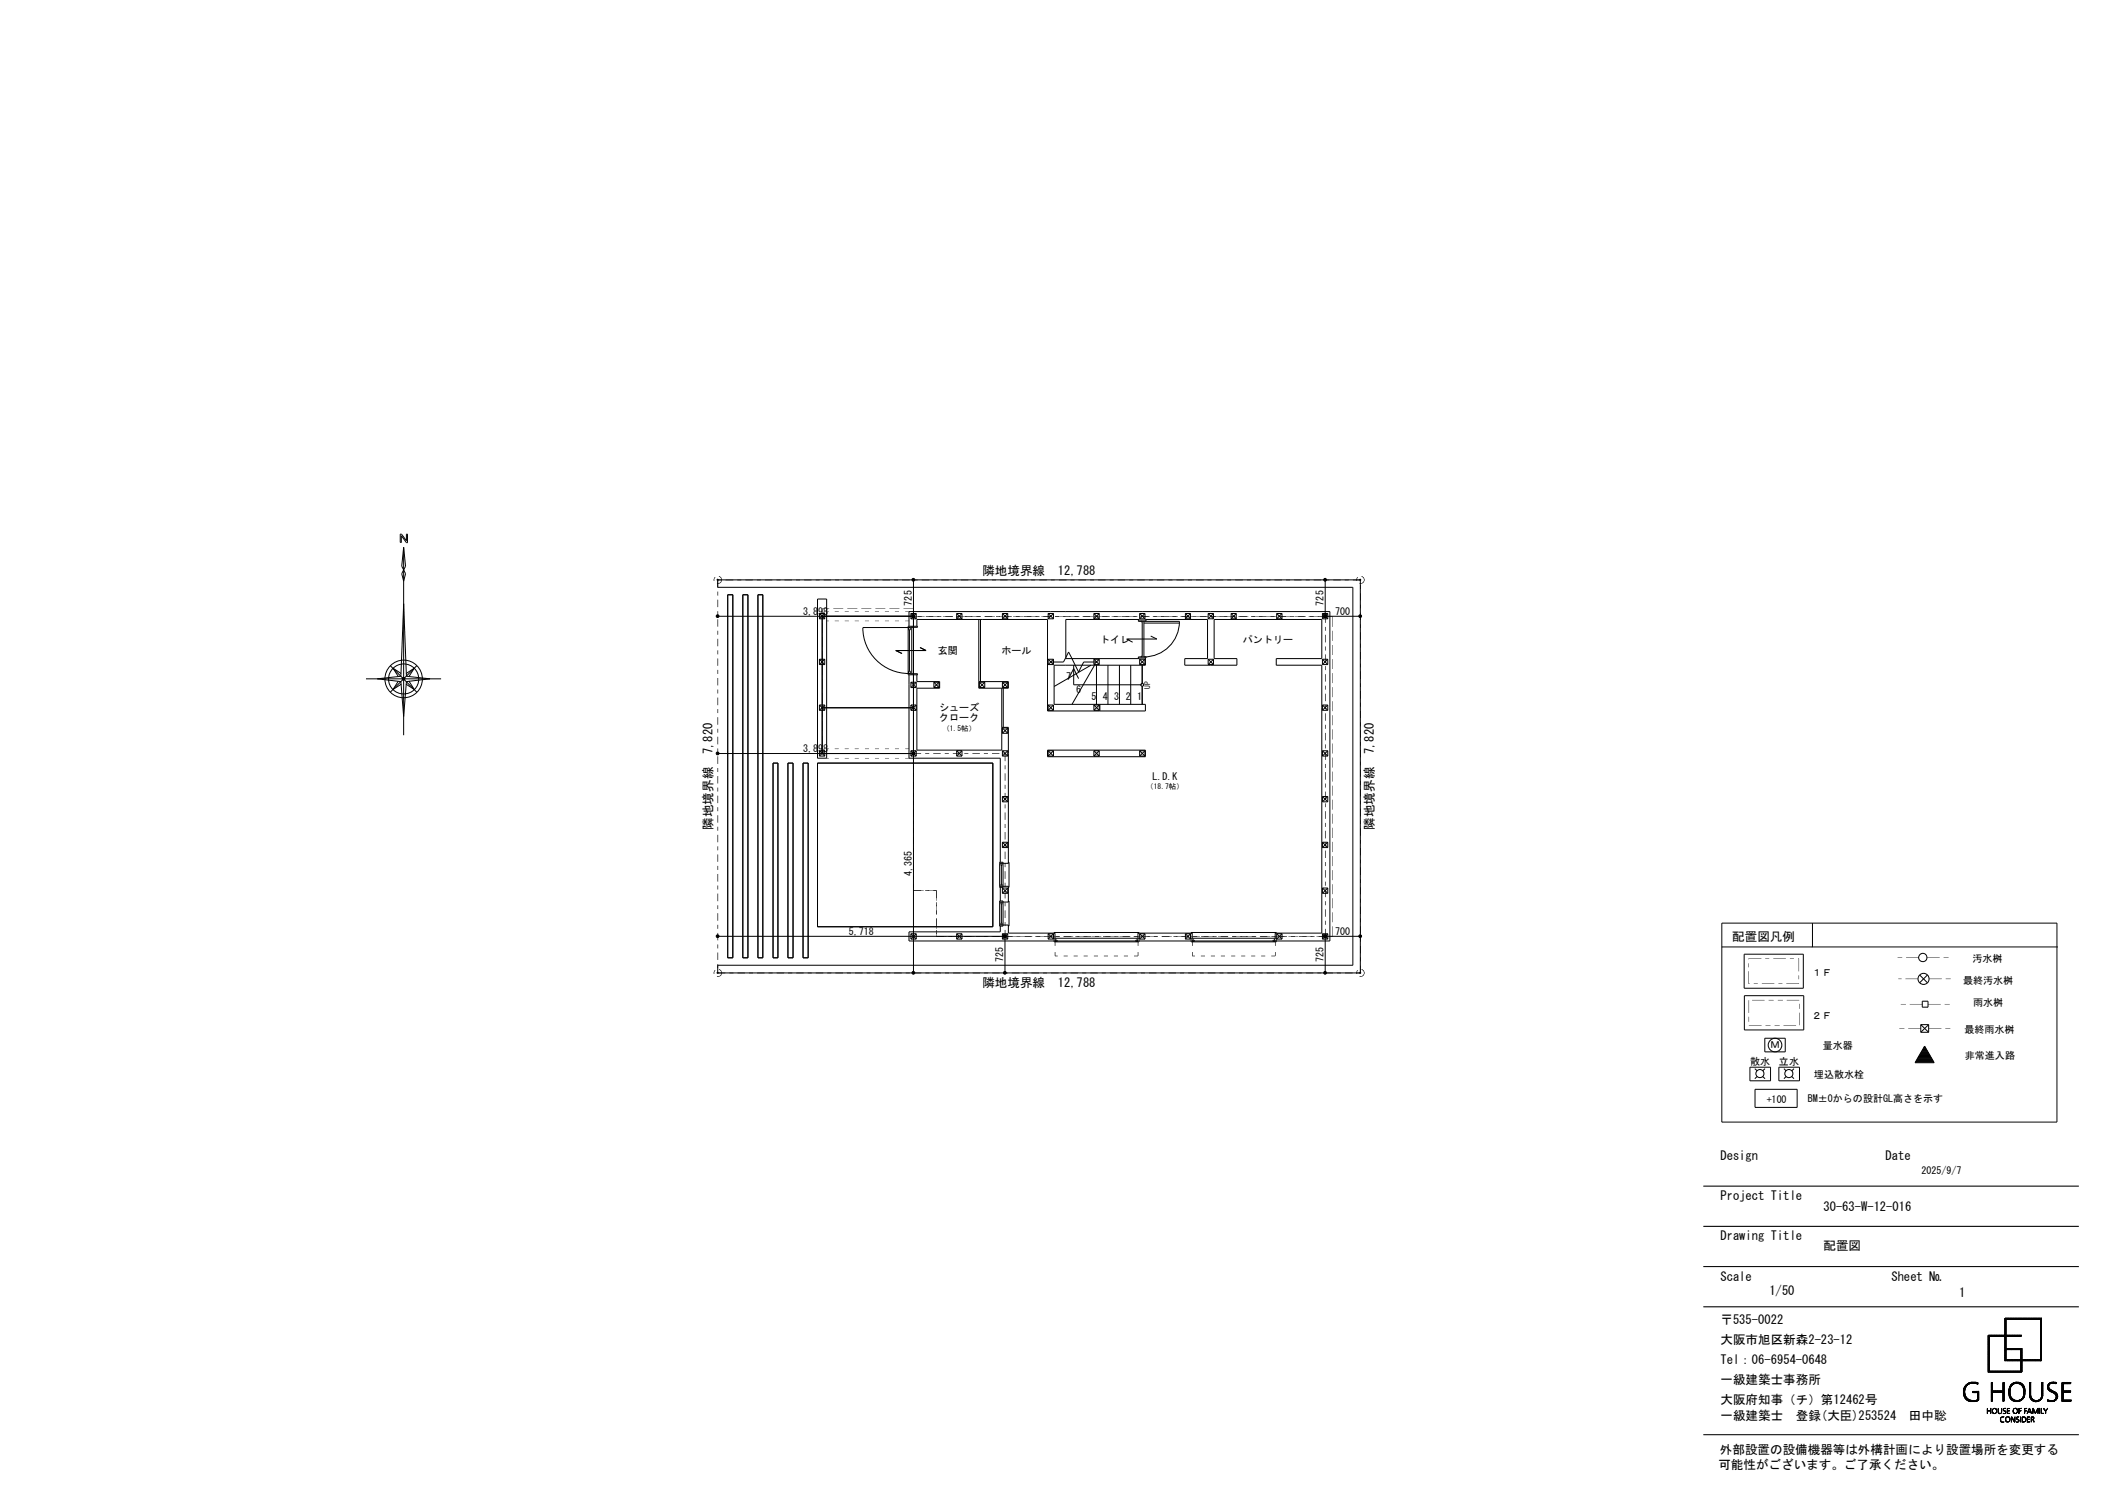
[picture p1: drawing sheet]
<svg xmlns="http://www.w3.org/2000/svg" width="420mm" height="297mm" viewBox="0 0 420 297" stroke-linecap="round" stroke-linejoin="round" font-family="sans-serif">
<defs><g id="words">
<g font-size="2.5">
<text x="195.5" y="114.4">隣地境界線</text>
<text x="210.5" y="114.4">12,788</text>
<text x="141.7" y="150.1" transform="rotate(-90 141.7 150.1)">7,820</text>
<text x="273.3" y="150.1" transform="rotate(-90 273.3 150.1)">7,820</text>
<text x="141.7" y="165.1" transform="rotate(-90 141.7 165.1)">隣地境界線</text>
<text x="273.3" y="165.1" transform="rotate(-90 273.3 165.1)">隣地境界線</text>
<text x="344.6" y="187.2">配置図凡例</text>
<text x="195.5" y="196.3">隣地境界線</text>
<text x="210.5" y="196.3">12,788</text>
<text x="342.3" y="230.8">Design</text>
<text x="375.1" y="230.8">Date</text>
<text x="342.3" y="238.8">Project Title</text>
<text x="362.8" y="241">30-63-W-12-016</text>
<text x="342.3" y="246.8">Drawing Title</text>
<text x="362.8" y="248.7">配置図</text>
<text x="342.3" y="254.8">Scale</text>
<text x="352" y="257.7">1/50</text>
<text x="376.3" y="254.8">Sheet №</text>
<text x="342.3" y="263.4">〒535-0022</text>
<text x="389.8" y="258">1</text>
<text x="342.3" y="267.4">大阪市旭区新森2-23-12</text>
<text x="342.3" y="271.4">Tel：06-6954-0648</text>
<text x="342.3" y="275.4">一級建築士事務所</text>
<text x="342.3" y="279.4">大阪府知事（チ）第12462号</text>
<text x="342.3" y="282.6">一級建築士　登録(大臣)253524　田中聡</text>
<text x="341.9" y="292.3">可能性がございます。ご了承ください。</text>
<text x="342.2" y="289.2">外部設置の設備機器等は外構計画により設置場所を変更する</text>
</g>
<g font-size="2">
<text x="159.8" y="122.3">3,898</text>
<text x="181.4" y="120.5" transform="rotate(-90 181.4 120.5)">725</text>
<text x="263.3" y="120.5" transform="rotate(-90 263.3 120.5)">725</text>
<text x="265.6" y="122.3">700</text>
<text x="186.6" y="130.1">玄関</text>
<text x="199.2" y="130.1">ホール</text>
<text x="218.9" y="127.9">トイレ</text>
<text x="247.3" y="127.8">パントリー</text>
<text x="212.1" y="135.2">7</text>
<text x="214.1" y="137.9">6</text>
<text x="186.9" y="141.5">シューズ</text>
<text x="186.9" y="143.5">クローク</text>
<text x="217.2" y="139.2">5</text>
<text x="219.4" y="139.2">4</text>
<text x="221.7" y="139.2">3</text>
<text x="224" y="139.2">2</text>
<text x="226.2" y="139.2">1</text>
<text x="159.8" y="149.6">3,898</text>
<text x="229.3" y="155.2">L.D.K</text>
<text x="181.4" y="174.2" transform="rotate(-90 181.4 174.2)">4,365</text>
<text x="168.9" y="186">5,718</text>
<text x="265.6" y="186">700</text>
<text x="199.6" y="191.4" transform="rotate(-90 199.6 191.4)">725</text>
<text x="263.3" y="191.4" transform="rotate(-90 263.3 191.4)">725</text>
<text x="390.4" y="191.5">汚水桝</text>
<text x="360.5" y="194.2">１Ｆ</text>
<text x="390.6" y="195.7">最終汚水桝</text>
<text x="360.5" y="202.7">２Ｆ</text>
<text x="392.6" y="200.2">雨水桝</text>
<text x="352.2" y="208.6">Ｍ</text>
<text x="362.6" y="208.7">量水器</text>
<text x="390.8" y="205.6">最終雨水桝</text>
<text x="348.2" y="211.9">散水</text>
<text x="353.9" y="212">立水</text>
<text x="360.9" y="214.5">埋込散水栓</text>
<text x="390.9" y="210.7">非常進入路</text>
<text x="351.5" y="219.4">+100</text>
<text x="359.7" y="219.2">BM±0からの設計GL高さを示す</text>
<text x="382.3" y="233.6">2025/9/7</text>
</g>
<g font-size="1.5">
<text x="228.8" y="137" transform="rotate(-90 228.8 137)">UP</text>
<text x="187.5" y="145.3">（1.5帖）</text>
<text x="228" y="157">（18.7帖）</text>
</g>
</g></defs>
<path d="M338.9 236h74.7M338.9 244h74.7M338.9 252h74.7M338.9 260h74.7M338.9 285.4h74.7" fill="none" stroke="#000" stroke-width=".21"/>
<g fill="none" stroke="#000" stroke-width=".2">
<path d="M80.3 108.9l-.4 3.7 .4 .8M80.3 113.4l.4 .7-.4 1.5-.4-1.5zM80.3 108.9l.4 3.7-.4 .8M80.3 108.9v37.4M80.8 107.9h.3M80.9 107.9l-1-1.3-.1 1.3h-.2v-1.6h.3l1 1.3v-1.3h.2v1.6M142.8 115.4h127.8v78.1h-127.8v-1.5h126.4v-75.2h-126.4zM144.8 118.3h1v72.2h-1zM147.8 118.3h1v72.2h-1zM150.8 118.3h1v72.2h-1zM162.6 119.2h1.9v31.6h-1.9zM181.7 115.4v78.1"/>
<path d="M263.7 115.4v7.2h6.9M72.8 135h15M77.6 132.4l5.3 5.3M79.2 135.5l-1 1.7 1.6-1.1M79.8 134l-1.6-1.1 1 1.7M80.3 120.1l.6 14.4 4.7 .5-4.7 .6-.6 6.9-.5-6.9-4.7-.6 4.7-.5zM80.8 134l1.6-1.1-1 1.7M81.4 135.5l1 1.7-1.6-1.1M82.9 132.4l-5.3 5.3M142.8 122.6h38.9M163 131.1l1.1 1.1M163 122v1.1"/>
<path d="M163 131.1v1.1M163 132.2h1.1M163 131.1h1.1M163 123.1h1.1M163 122h1.1M163 122l1.1 1.1M163.6 122.6v27.3M164.1 122v1.1M164.1 131.1v1.1M164.1 131.1l-1.1 1.1M164.1 122l-1.1 1.1M171.7 124.9a9.1 9.1 0 0 0 9.1 9.1"/>
<path d="M171.7 124.8h9.4v.5h-.3v-.5M180.7 124.8h1.8v-.2h-1.8v9.6h1.8v-.2h-1.8M180.8 133.5h.3v.5h-.3zM180.8 124.6v-2.9h83.8v65.5h-10.7M180.8 134.2v16.6h18.2v20.7M180.9 125.3v8.2M181.2 122v1.1M181.2 135.7v1.1M181.2 123.1h1.1M181.2 122h1.1M181.2 122l1.1 1.1M181.2 136.8h1.1"/>
<path d="M181.2 135.7h1.1M181.2 135.7l1.1 1.1M181.4 124.6v9.6M182.3 122v1.1M182.3 135.7v1.1M182.3 122l-1.1 1.1M182.3 135.7l-1.1 1.1M182.4 134.2v1.4h4.5v1.3h-4.5v12.3h16.9v-12.3M182.4 124.6v-1.4h26v18.2h19.5v-1.3h-18.2v-7.8h18.2v-1.4M183 128.8l1.2 .6h-6l1.3 .6M185.8 136.8h1M185.8 135.7h1"/>
<path d="M185.8 135.7v1.1M185.8 135.7l1 1.1M186.8 135.7v1.1M186.8 135.7l-1 1.1M190.3 122v1.1M190.3 123.1h1.1M190.3 122h1.1M190.3 122l1.1 1.1M191.4 122v1.1M191.4 122l-1.1 1.1M194.7 123.2v13.7h5.9v-1.3h-5.9M194.9 136.8h1"/>
<path d="M194.9 135.7h1M194.9 135.7v1.1M194.9 135.7l1 1.1M195.1 123.2v12.4M195.9 135.7l-1 1.1M195.9 135.7v1.1M199.4 122v1.1M199.4 135.7v1.1M199.4 123.1h1.1M199.4 122h1.1M199.4 136.8h1.1M199.4 135.7h1.1"/>
<path d="M199.4 135.7l1.1 1.1M199.4 122l1.1 1.1M199.6 136.9v7.8M200.5 122v1.1M200.5 135.7v1.1M200.5 135.7l-1.1 1.1M200.5 122l-1.1 1.1M208.5 132.2h1.1M208.5 131.1h1.1M208.5 123.1h1.1M208.5 122h1.1M208.5 122v1.1"/>
<path d="M208.5 131.1v1.1M208.5 122l1.1 1.1M208.5 131.1l1.1 1.1M209 131.7h2.6l1-2 2 4 1-2h2.5M209.6 131.1l-1.1 1.1M209.6 122l-1.1 1.1M209.6 122v1.1M209.6 131.1v1.1M212.6 135l1-2 1 2M213.6 132.3v3.9h13.6M217 132.3l-7.3 4.3M217.6 132.2h1.1"/>
<path d="M217.6 131.1h1.1M217.6 123.1h1.1M217.6 122h1.1M217.6 131.1l1.1 1.1M217.6 122v1.1M217.6 131.1v1.1M217.6 122l1.1 1.1M217.8 132.3l-4.5 7.8M218.1 132.3v7.8M218.7 131.1l-1.1 1.1M218.7 122l-1.1 1.1M218.7 122v1.1"/>
<path d="M218.7 131.1v1.1M220.4 132.3v7.8M222.7 132.3v7.8M225 132.3v7.8M226.5 130.7h1.5v.2h-1.5zM226.6 123.4v-.2h-14.6v7.8h14.6v-.1M226.7 132.2h1.1M226.7 131.1h1.1M226.7 123.1h1.1M226.7 122h1.1M226.7 131.1l1.1 1.1M226.7 122v1.1"/>
<path d="M226.7 131.1v1.1M226.7 122l1.1 1.1M227 123.6l.2 .1M227.2 123.6v7.1M227.2 132.3v3.6M227.2 136.5v3.6M227.2 130.6h-.2v.1M227.6 123.6v7.1a7 7 0 0 0 7.1-7.1h-8.2v-.2h1.5v.2M227.6 124h7.1M227.8 131.1l-1.1 1.1M227.8 122l-1.1 1.1M227.8 122v1.1"/>
<path d="M227.8 131.1v1.1M227.9 123.4v-.2h12.3v7.8h-4.5v1.3h10.4v-1.3h-4.5v-7.8h21.4v7.8h-9.1v1.3h9.1v53.3h-9.3v1M228.9 126.5l1.3 .6h-6l1.1 .7M235.8 123.1h1.1M235.8 122h1.1M235.8 122v1.1M235.8 122l1.1 1.1M236.9 122v1.1M236.9 122l-1.1 1.1M240.4 122l1 1.1M240.4 132.2h1M240.4 131.1h1"/>
<path d="M240.4 123.1h1M240.4 122h1M240.4 122v1.1M240.4 131.1v1.1M240.4 131.1l1 1.1M241.4 122v1.1M241.4 131.1v1.1M241.4 131.1l-1 1.1M241.4 122l-1 1.1M244.9 123.1h1.1M244.9 122h1.1M244.9 122v1.1"/>
<path d="M244.9 122l1.1 1.1M246 122v1.1M246 122l-1.1 1.1M254 122l1.1 1.1M254 123.1h1.1M254 122h1.1M254 122v1.1M255.1 122l-1.1 1.1M255.1 122v1.1M263.1 122l1.1 1.1M263.1 131.1l1.1 1.1M263.1 132.2h1.1"/>
<path d="M263.1 131.1h1.1M263.1 123.1h1.1M263.1 122h1.1M263.1 122v1.1M263.1 131.1v1.1M264.2 122l-1.1 1.1M264.2 122v1.1M264.2 131.1v1.1M264.2 131.1l-1.1 1.1M142.8 149.9h38.9M153.8 151.8h1v38.7h-1zM156.8 151.8h1v38.7h-1z"/>
<path d="M159.8 151.8h1v38.7h-1zM162.6 151.8h34.9v32.6h-34.9zM163 150.4h1.1M163 149.4h1.1M163 140.3v1M163 149.4v1M163 149.4l1.1 1M163 141.3h1.1M163 140.3h1.1M163 140.3l1.1 1M163.6 140.8h18.1M164.1 140.3v1"/>
<path d="M164.1 149.4v1M164.1 149.4l-1.1 1M164.1 140.3l-1.1 1M181.2 140.3v1M181.2 149.4v1M181.2 150.4h1.1M181.2 149.4h1.1M181.2 140.3l1.1 1M181.2 149.4l1.1 1M181.2 141.3h1.1M181.2 140.3h1.1M182.3 140.3v1"/>
<path d="M182.3 149.4v1M182.3 149.4l-1.1 1M182.3 140.3l-1.1 1M190.3 149.4v1M190.3 150.4h1.1M190.3 149.4h1.1M190.3 149.4l1.1 1M191.4 149.4v1M191.4 149.4l-1.1 1M199.3 144.7h1.3v27h-1.7M199.4 144.8v1.1M199.4 149.4v1"/>
<path d="M199.4 158.5v1M199.4 159.5h1.1M199.4 158.5h1.1M199.4 158.5l1.1 1M199.4 150.4h1.1M199.4 149.4h1.1M199.4 149.4l1.1 1M199.4 145.9h1.1M199.4 144.8h1.1M199.4 144.8l1.1 1.1M200.5 144.8v1.1M200.5 149.4v1"/>
<path d="M200.5 158.5v1M200.5 158.5l-1.1 1M200.5 149.4l-1.1 1M200.5 144.8l-1.1 1.1M208.4 149.2h19.5v1.3h-19.5zM208.5 150.4h1.1M208.5 149.4h1.1M208.5 141.3h1.1M208.5 140.3h1.1M208.5 149.4l1.1 1M208.5 140.3v1M208.5 149.4v1"/>
<path d="M208.5 140.3l1.1 1M209.6 149.4l-1.1 1M209.6 140.3l-1.1 1M209.6 140.3v1M209.6 149.4v1M217.6 150.4h1.1M217.6 149.4h1.1M217.6 141.3h1.1M217.6 140.3h1.1M217.6 140.3v1M217.6 149.4v1M217.6 140.3l1.1 1"/>
<path d="M217.6 149.4l1.1 1M218.7 140.3l-1.1 1M218.7 140.3v1M218.7 149.4v1M218.7 149.4l-1.1 1M218.8 140.1v1.3M226.7 150.4h1.1M226.7 149.4h1.1M226.7 149.4v1M226.7 149.4l1.1 1M227.8 149.4l-1.1 1M227.8 149.4v1"/>
<path d="M263.1 140.3l1.1 1M263.1 149.4l1.1 1M263.1 159.5h1.1M263.1 158.5h1.1M263.1 150.4h1.1M263.1 149.4h1.1M263.1 141.3h1.1M263.1 140.3h1.1M263.1 140.3v1M263.1 149.4v1M263.1 158.5v1M263.1 158.5l1.1 1"/>
<path d="M264.2 140.3v1M264.2 149.4v1M264.2 158.5v1M264.2 140.3l-1.1 1M264.2 149.4l-1.1 1M264.2 158.5l-1.1 1M198.9 176.3h1.7v3.2h-1.7M198.9 171.5h.7v5h-.7zM198.9 179.2h.7v5h-.7zM199 176.5v2.7M199.1 171.7v.5h.2v-.5M199.1 176.3v-.4h.2v.4"/>
<path d="M199.1 179.5v.4h.2v-.4M199.2 172.2v3.7M199.2 179.9v3.7M199.4 167.6v1M199.4 176.7v1M199.4 177.7h1.1M199.4 176.7h1.1M199.4 176.7l1.1 1M199.4 168.6h1.1M199.4 167.6h1.1M199.4 167.6l1.1 1M200.5 167.6l-1.1 1"/>
<path d="M200.5 176.7l-1.1 1M200.5 167.6v1M200.5 176.7v1M200.6 179.2h.1v5h-.1M200.6 171.5h.1v5h-.1M263.1 177.7h1.1M263.1 176.7h1.1M263.1 168.6h1.1M263.1 167.6h1.1M263.1 167.6v1M263.1 176.7v1M263.1 167.6l1.1 1"/>
<path d="M263.1 176.7l1.1 1M264.2 167.6v1M264.2 176.7v1M264.2 167.6l-1.1 1M264.2 176.7l-1.1 1M142.8 186.3h57.1v7.2M181.2 185.8v1M181.2 186.8h1.1M181.2 185.8h1.1M181.2 185.8l1.1 1M182.3 185.8v1M182.3 185.8l-1.1 1"/>
<path d="M190.3 186.8h1.1M190.3 185.8h1.1M190.3 185.8v1M190.3 185.8l1.1 1M191.4 185.8v1M191.4 185.8l-1.1 1M198.9 184h1.7v1.6h9.3v1M199 184.2v1.2h-18.2v1.8h28.9M199.1 184v-.4h.2v.4M199.4 186.8h1.1M199.4 185.8h1.1M199.4 185.8v1"/>
<path d="M199.4 185.8l1.1 1M200.5 185.8v1M200.5 185.8l-1.1 1M208.5 186.8h1.1M208.5 185.8h1.1M208.5 185.8l1.1 1M208.5 185.8v1M209.6 185.8v1M209.6 185.8l-1.1 1M209.7 185.6v-.1h16.9v.1M209.7 186.6h16.9v.8h-16.9zM209.9 187.1h.5v.2h-.5"/>
<path d="M210.1 186.6l-.2 .8M210.4 187.2h15.5M226.2 186.6l.2 .8M226.4 186.6v-1h10.8v1M226.4 187.1h-.5v.2h.5M226.6 187.2h10.4M226.7 186.8h1.1M226.7 185.8h1.1M226.7 185.8v1M226.7 185.8l1.1 1M227.8 185.8v1M227.8 185.8l-1.1 1"/>
<path d="M235.8 186.8h1.1M235.8 185.8h1.1M235.8 185.8v1M235.8 185.8l1.1 1M236.9 185.8v1M236.9 185.8l-1.1 1M237 185.6v-.1h16.9v.1M237 186.6h16.9v.8h-16.9zM237.2 187.1h.5v.2h-.5M237.4 186.6l-.2 .8M237.7 187.2h15.5M253.5 186.6l.2 .8"/>
<path d="M253.7 187.1h-.5v.2h.5M254 186.8h1.1M254 185.8h1.1M254 185.8v1M254 185.8l1.1 1M255.1 185.8v1M255.1 185.8l-1.1 1M263.1 186.8h1.1M263.1 185.8h1.1M263.1 185.8v1M263.1 185.8l1.1 1M264.2 185.8v1"/>
<path d="M264.2 185.8l-1.1 1M270.6 186.3h-6.9v7.2M342.6 183.6h66.6v39.6h-66.6zM342.6 188.4h66.8M347 189.8h11.8v6.8h-11.8zM347 198.1h11.9v6.8h-11.9zM360.6 183.6v4.8M381.9 194l1.6 1.5M382.4 199.2h1.2v1.2h-1.2zM383.5 194l-1.6 1.5M348.1 212.3h4.2v2.7h-4.2zM349.1 212.6l.5 .4"/>
<path d="M349.2 216.7h8.3v3.6h-8.3zM349.6 214.2l-.5 .4M350.7 214.2l.5 .4M351.1 206.5h4.1v2.8h-4.1zM351.2 212.6l-.5 .4M353.9 212.3h4.1v2.7h-4.1zM354.9 212.6l.4 .4M355.3 214.2l-.4 .4M356.5 214.2l.4 .4M356.9 212.6l-.4 .4M381.1 211.3h3.7M381.1 211.2h3.6"/>
<path d="M381.2 211.1h3.4M381.3 210.9h3.3M381.3 210.9h3.2M381.4 210.7h3M381.5 210.7h2.9M381.5 210.5h2.8M381.6 210.4h2.7M381.6 210.3h2.6M381.7 210.2h2.4M381.8 210.1h2.2M381.8 210h2.2M381.9 209.9h2"/>
<path d="M382 209.8h1.9M382 209.6h1.8M382.1 209.5h1.7M382.1 209.4h1.6M382.1 203.8h1.6M382.1 205.4h1.6M382.1 203.8v1.6M382.1 203.8l1.6 1.6M382.2 209.3h1.4M382.3 209.2h1.2M382.4 209.1h1.1M382.4 209h1"/>
<path d="M382.5 208.9h.9M382.5 208.8h.8M382.6 208.7h.6M382.7 208.5h.5M382.7 208.4h.4M382.8 208.3h.2M382.9 208.2h.1M382.9 208.1l1.9 3.3h-3.8zM383.7 203.8v1.6M383.7 203.8l-1.6 1.6M390.6 277.2l.5 .5M390.6 277.2l.4 .4"/>
<path d="M390.6 277.1l.4 .4M390.6 277l.4 .5M390.6 277l.3 .3M390.6 276.9l.3 .4M390.6 276.8l.3 .4M390.6 276.8l.3 .2M390.6 276.6l.3 .3M390.6 276.5l.3 .3M390.7 277.5l1.3 1.3M390.7 277.5l1.3 1.3-.5-.5M390.7 276.4l.2 .3M390.7 276.3l.2 .3"/>
<path d="M390.7 276.4l.2 .2M390.7 276.3l.2 .2M390.7 276.2l.3 .2M390.7 277.7l1.1 1.1M390.7 276.1l.3 .3M390.8 277.8l.9 .9M390.8 277.8l.9 1M390.8 278l.7 .7M390.8 275.9l.2 .4-.3-.3M390.8 275.8l.3 .3M390.9 275.8l.2 .3M390.9 278.1l.5 .5"/>
<path d="M390.9 276.9l-.3-.3 .3 .4M390.9 275.7l.3 .3M390.9 275.7l.3 .2M391 275.6l.2 .2M391 275.6l.2 .3-.3-.2M391 275.6l.2 .2-.2-.2M391.1 275.5l.2 .3-.3-.2M391.1 277.8l-.4-.5 .4 .5M391.1 275.5l.2 .2-.2-.2M391.2 275.4l.2 .3M391.2 276l-.3-.2 .2 .3M391.2 275.4l.2 .2"/>
<path d="M391.2 278l-.5-.6 .5 .6M391.2 275.4l.3 .2M391.3 275.3l.2 .2M391.4 275.3l.2 .2M391.4 275.3l.1 .2M391.5 275.2l.2 .2-.2-.2M391.5 275.2l.3 .2M391.6 275.1l.2 .2-.2-.1M391.6 278.3l.5 .5M391.6 275.1l.2 .2M391.6 278.4l.5 .4-.4-.4M391.8 278.8l-1.1-1.1 1.1 1.1"/>
<path d="M391.8 278.4l.4 .4M391.8 275l.2 .3M391.8 278.5l.5 .3M391.9 278.8l-1.2-1.2 1.2 1.2M391.9 278.5l.4 .3M391.9 275l.2 .3M392 275.3l-.2-.3 .1 .3M392 278.5l.3 .3M392 275l.2 .2M392 278.6l.4 .2M392 275l.3 .2M392.1 278.6l.3 .2"/>
<path d="M392.1 275.2l-.2-.2 .3 .2M392.1 275l.3 .2M392.2 278.6l.4 .2M392.2 275l.3 .2-.2-.2M392.3 278.6l.3 .2M392.3 275l.3 .2M392.4 275l.3 .2-.3-.2M392.4 278.6l.3 .2M392.5 276.8l.3 .3M392.5 278.6l.3 .2M392.5 277v.1M392.5 276.9v.1"/>
<path d="M392.5 276.9l.1 .2M392.5 276.8l.2 .3M392.6 276.8l.3 .3M392.6 278.6l.3 .2M392.6 276.8l.4 .3-.3-.3M392.6 275l.3 .2M392.7 275l.4 .2M392.7 275l.3 .2M392.8 276.8l.3 .3-.2-.3M392.8 275.2l-.3-.2 .4 .2M392.9 275l.3 .3M392.9 276.8l.3 .3"/>
<path d="M392.9 278.6l.2 .2M392.9 275l.4 .3M392.9 278.8l-.2-.2 .3 .2M393 276.8l.4 .3M393 275l.4 .4M393 278.6l.2 .2M393 276.8l.3 .3M393.1 275l.4 .4-.4-.4M393.1 278.6l.2 .2M393.1 276.8l.3 .3M393.1 276.8l.6 .5M393.2 275l.3 .3"/>
<path d="M393.2 278.5l.2 .2M393.2 276.8l.5 .4M393.2 275l.3 .3-.2-.3M393.2 278.5l.3 .2M393.3 278.8l-.2-.2 .3 .2M393.3 278.5l.2 .2M393.3 276.8l.4 .4M393.3 276.8l.4 .2M393.4 275l.1 .2M393.4 278.1l.3 .4M393.4 278.1l.3 .3M393.4 278l.3 .3"/>
<path d="M393.4 277.8l.3 .5M393.4 277.5l.3 .4M393.4 277.5l.3 .2M393.4 277.3l.3 .4M393.4 277.2l.3 .3M393.4 277.1l.3 .3M393.4 278.4l.2 .2M393.4 278.3l.3 .3M393.4 278.2l.3 .4M393.4 278.2l.3 .2M393.4 277.6l.3 .3M393.4 277.5l.3 .3"/>
<path d="M393.4 277.3l.3 .3M393.4 276.8l.3 .2M393.5 275.1h.1M393.5 276.8l.2 .1M393.6 276.8l.1 .1M393.6 276.8h.1M393.7 276.8h.1M393.7 278l-.3-.3 .3 .3M395.5 273h.1M395.5 272.3l.3 .3M395.5 272.2l.3 .3M395.5 272.1l.3 .3"/>
<path d="M395.5 271.9l.3 .3M395.5 271.8l.3 .3M395.5 271.7l.3 .3M395.5 271.7l.3 .2M395.5 271.6l.3 .3-.3-.2M395.5 271.6l.3 .2M395.5 271.5l.3 .3M395.5 271.4l.3 .3-.3-.2M395.5 271.4l.3 .2M395.5 271.2l.3 .4-.3-.3M395.5 271.1l.3 .3-.3-.2M395.5 271l.3 .4"/>
<path d="M395.5 270.9l.3 .3M395.5 270.8l.3 .3-.3-.2M395.5 270.8l.3 .3M395.5 270.7l.3 .3M395.5 270.6l.3 .3-.3-.2M395.5 270.5l.3 .3M395.5 270.4l.3 .3M395.5 268.4l.3 .1M395.5 268.5l.3 .3M395.5 268.6l.3 .4M395.5 269l.3 .4M395.5 269.2l.3 .3"/>
<path d="M395.5 269.5l.3 .2M395.5 269.5l.3 .4-.3-.3M395.5 269.7l.3 .2M395.5 269.7l.3 .3M395.5 269.8l.3 .3M395.5 270.1l.3 .3M395.5 270.1l.3 .2M395.5 269.9l.3 .4-.3-.3M395.5 272.5l.5 .5M395.5 272.5l.4 .5M395.5 272.6l.4 .4M395.5 272.9l.2 .1-.2-.2 .3 .2-.3-.3 .3 .2"/>
<path d="M395.5 265.9l.3 .3M395.5 266.2l.3 .4M395.5 266.4l.3 .3M395.5 266.7l.3 .1M395.5 266.7l.3 .3M395.5 266.1l.3 .3M395.5 266.8l.3 .4-.3-.2M395.5 266.9l.3 .4M395.5 266.4l.3 .2M395.5 267.3l.3 .2M395.5 267.4l.3 .2M395.5 267.3l.3 .3-.3-.2"/>
<path d="M395.5 267.2l.3 .3M395.5 267.7l.3 .2M395.5 267.1l.3 .3M395.5 267.6l.3 .2M395.5 266.5l.3 .3M395.5 265.9l.3 .2M395.5 265.6l.3 .3M395.5 267.6l.3 .3M395.5 267.7l.3 .3-.3-.2M395.5 267.9l.3 .2M395.5 267.9l.3 .4M395.5 267.4l.3 .3"/>
<path d="M395.5 267.5l.3 .3M395.5 267.8l.3 .3M395.5 268.7l.3 .2M395.5 268.1l.3 .2M395.5 268.9l.3 .2M395.5 269l.3 .2M395.5 268.5l.3 .2M395.5 269.3l.3 .2M395.5 269.3l.3 .3M395.5 271l.3 .2M395.5 271.9l.3 .2M395.5 272.2l.3 .2"/>
<path d="M395.5 272.6l.5 .4M395.5 268.2l.3 .3M395.6 265.6l.3 .3M395.6 265.9l.2 .1-.3-.3 .3 .4M395.8 272.2l-.3-.3 .3 .4M395.8 270.5l-.3-.3 .3 .4M395.8 268.6l-.3-.2 .3 .3M395.8 269.1l-.3-.3 .3 .4M395.8 269.6l-.3-.2 .3 .3M395.8 272.6l-.3-.2 .3 .3M395.8 265.9l-.3-.3 .3 .3M395.8 266.2l-.3-.2 .3 .4"/>
<path d="M395.8 265.6l.2 .3-.4-.3 .3 .3M395.8 266.6l-.3-.2 .3 .3M395.8 267.3l-.3-.3 .3 .3M395.8 268.3l-.3-.2 .3 .3M395.8 265.6l.3 .3M395.8 272.8l.3 .2M395.9 265.6l.3 .3M396 265.6l.2 .3M396 272.8l.3 .2M396.1 265.6l.3 .3M396.1 273l-.2-.2 .3 .2M396.1 272.8l.3 .2"/>
<path d="M396.1 265.6l.2 .3M396.2 276.3l.2 .3M396.2 276.1l.2 .4-.2-.3M396.2 275.8l.2 .4-.2-.3M396.2 275.8l.2 .3M396.2 275.3l.2 .2M396.2 276.5l.5 .5zM396.2 276.6l.3 .4zM396.2 276l.2 .2M396.2 278.7h.1M396.2 278.6l.1 .2M396.2 278.5l.2 .3"/>
<path d="M396.2 278.4l.2 .3-.2-.3M396.2 278.2l.2 .3M396.2 278.2l.2 .2M396.2 278.1l.2 .4M396.2 277.8l.2 .4-.2-.3M396.2 277.7l.2 .4-.2-.3M396.2 277.6l.2 .3-.2-.4 .2 .2M396.2 277.1l.2 .3M396.2 276.9l.2 .3M396.2 276.8l.2 .3M396.2 275.1l.2 .4M396.2 275.2l.2 .3"/>
<path d="M396.2 265.6l.2 .3M396.2 278.3l.2 .3M396.2 278l.2 .3M396.2 277.9l.2 .4M396.2 277.7l.2 .3M396.2 277.6l.2 .4M396.2 277.4l.2 .3M396.2 277.3l.2 .3M396.2 277l.2 .3M396.2 276.7l.2 .3M396.2 276.4l.5 .6M396.2 276l.2 .4"/>
<path d="M396.2 275.7l.2 .3M396.2 275.4l.2 .3M396.2 275.3l.2 .3M396.2 265.6l.4 .3M396.3 272.8l.2 .2M396.3 272.8l.3 .2M396.3 275l.1 .1v-.1M396.4 276.7l.4 .3M396.4 275.8l-.2-.3 .2 .5M396.4 275.8l-.2-.3 .2 .3M396.4 275.2l-.2-.2 .2 .3M396.4 276.9l-.2-.4 .4 .5"/>
<path d="M396.4 276.9v.1M396.4 277.5l-.2-.3 .2 .4M396.4 277.5l-.2-.3 .2 .3M396.4 272.8l.3 .2M396.4 275h.1M396.5 265.6l.3 .3-.2-.3M396.6 276.7l.3 .3M396.6 276.7l.4 .3M396.6 272.8l.3 .2-.4-.2 .2 .2M396.7 265.9l-.3-.3 .3 .3M396.7 272.8l.3 .2M396.7 276.7l.2 .3"/>
<path d="M396.7 276.7l.3 .3M396.7 265.6l.3 .3-.4-.3 .3 .3M396.8 272.8l.3 .2M396.9 272.8l.3 .2-.3-.2M396.9 265.6l.3 .3M397 276.7l.3 .3-.5-.3 .3 .3M397 265.6l.2 .3M397 272.8l.3 .2M397 276.7l.3 .3M397 272.8l.2 .2M397 265.6l.3 .3M397 276.7l.4 .3"/>
<path d="M397 272.8l.4 .2-.2-.2M397 265.6l.3 .3-.2-.3M397 265.9l-.2-.3 .3 .3M397.1 265.6l.2 .3M397.1 276.7l.4 .3-.3-.3M397.1 272.8l.4 .2M397.1 265.6l.3 .3M397.2 276.7l.4 .3-.3-.3M397.2 265.6l.3 .3M397.3 265.6l.4 .3-.3-.3M397.3 265.6l.2 .3M397.3 276.7l.4 .3"/>
<path d="M397.4 276.7l.3 .3M397.4 272.8l.4 .2-.2-.2M397.5 276.7l.3 .3M397.5 265.6l.3 .3M397.5 273l-.2-.2 .3 .2M397.6 265.6l.2 .3M397.6 272.8l.3 .2M397.6 276.7l.2 .3M397.6 276.7l.3 .3M397.7 276.7l.3 .3M397.7 272.8l.4 .2M397.7 265.6l.2 .3"/>
<path d="M397.8 276.7l.3 .3M397.8 265.6l.3 .3M397.8 273l-.2-.2 .3 .2M397.8 272.8l.3 .2M397.9 265.6l.3 .3M398.1 276.7l.3 .3M398.1 272.8l.3 .2M398.1 276.7l.3 .3-.3-.3M398.1 273l-.2-.2 .4 .2M398.1 265.9l-.1-.3 .4 .3M398.2 277l-.3-.3 .4 .3M398.2 276.7l.5 .5-.2-.3"/>
<path d="M398.2 265.6l.3 .3M398.3 276.7l.4 .5-.4-.5M398.3 265.6l.2 .3M398.3 272.8l.2 .2M398.4 265.6l.1 .3M398.4 272.8l.3 .2M398.4 265.6l.3 .3M398.4 273l-.2-.2 .3 .2M398.5 276.3l.2 .3M398.5 276.1l.2 .3M398.5 275.9l.2 .3-.2-.2M398.5 275.9l.2 .3"/>
<path d="M398.5 275.8l.2 .3-.2-.3M398.5 278.7v.1M398.5 278.6l.1 .2M398.5 278.6l.2 .2M398.5 278.4l.2 .4-.2-.3M398.5 278.5l.2 .2M398.5 278l.2 .5M398.5 277.2l.2 .3-.2-.3M398.5 277.1l.2 .4-.2-.3M398.5 276.4l.2 .5-.2-.3M398.5 276.5l.2 .2M398.5 278.3l.2 .3"/>
<path d="M398.5 277.5l.2 .2M398.5 277.5l.2 .3M398.5 275l.2 .4-.2-.2M398.5 275l.2 .3M398.5 273l-.2-.2 .3 .2M398.5 275.3l.2 .3M398.5 275.5l.2 .3-.2-.4 .2 .3M398.5 275.6l.2 .3-.2-.3M398.5 278.3l.2 .4M398.5 277.7l.2 .3M398.5 277.3l.2 .3M398.5 277l.2 .4"/>
<path d="M398.5 277l.2 .3M398.5 276.6l.2 .4M398.5 276.4l.2 .3M398.5 276l.2 .3M398.5 275.8l.2 .3M398.5 275.7l.2 .3M398.5 275.1l.2 .4M398.5 275l.2 .2-.1-.2M398.6 275l.1 .2M398.7 275v.1v-.1M398.7 273l-.2-.2 .4 .2M398.7 265.6l.4 .4-.4-.4"/>
<path d="M398.7 276.5l-.2-.2 .2 .3M398.7 276.5l-.2-.3 .2 .3M398.7 278.5l-.2-.3 .2 .4M398.7 278.2l-.2-.3 .2 .4M398.7 278.1l-.2-.3 .2 .3M398.7 277.9l-.2-.3 .2 .3M398.7 275.5l-.2-.3 .2 .4M398.7 272.8l.4 .2-.2-.2M398.7 265.9l-.2-.3 .6 .6-.2-.3M398.7 275h.1M398.8 265.6l.3 .3M398.9 262.4v.1"/>
<path d="M398.9 262.4l.2 .2zM398.9 262.3v.2M398.9 262.3l.1 .2M398.9 262.3l.2 .3M398.9 263.5l.2 .3M398.9 263.4l.2 .3M398.9 263.4l.2 .2M398.9 263.2l.2 .4M398.9 264.3l.2 .4M398.9 263.1l.2 .3-.2-.1M398.9 264.2l.2 .3-.2-.2M398.9 264.2l.2 .3"/>
<path d="M398.9 264.1l.2 .1M398.9 262.9l.2 .2M398.9 262.8l.2 .3M398.9 263.9l.2 .3M398.9 262.7l.2 .3M398.9 262.6l.2 .3M398.9 263.7l.2 .4M398.9 262.5l.2 .3M398.9 262.5l.2 .2M398.9 263.6l.2 .3-.2-.3M398.9 263l.2 .2M398.9 262.8l.2 .2"/>
<path d="M398.9 264.8l.2 .3-.2-.2M398.9 263.9l.2 .2M398.9 265.1l.2 .2M398.9 264.1l.2 .3M398.9 265.3l.2 .3-.2-.4 .2 .2M398.9 264.5l.2 .3M398.9 265.6l.3 .3M398.9 264.7l.2 .3M398.9 265.7l.2 .2M398.9 264.8l.2 .2M398.9 266.1l.2 .1M398.9 266.2l.2 .4"/>
<path d="M398.9 265.5l.3 .4-.1-.2M398.9 266.4l.2 .2M398.9 266.5l.2 .3M398.9 266.1l.2 .3M398.9 266.8l.2 .4-.2-.3M398.9 267l.2 .3M398.9 266.4l.2 .3M398.9 267.2l.2 .3-.2-.2M398.9 267.3l.2 .2M398.9 267.3l.2 .3M398.9 266.7l.2 .3M398.9 267.4l.2 .4-.2-.3"/>
<path d="M398.9 267.5l.2 .3M398.9 267.1l.2 .3M398.9 267.8l.2 .3-.2-.2M398.9 268l.2 .2M398.9 267.9l.2 .3-.2-.2M398.9 268.2l.3 .3M398.9 267.8l.2 .3M398.9 268l.6 .5M398.9 268.1l.4 .4M398.9 268.5l.2 .2M398.9 268.5l.2 .4M398.9 268.1l.3 .4-.1-.1"/>
<path d="M398.9 268.6l.2 .4M398.9 268.4l.2 .3M398.9 268.9l.2 .2-.2-.2M398.9 268.8l.2 .3M398.9 269.1l.2 .4-.2-.3M398.9 269.1l.2 .2M398.9 269.5l.2 .2M398.9 269.6l.2 .1M398.9 269.4l.2 .3M398.9 269.7l.2 .2M398.9 269.6l.2 .3M398.9 269.8l.2 .3"/>
<path d="M398.9 269.9l.2 .2M398.9 270l.2 .2M398.9 270.1l.2 .4-.2-.3M398.9 270.3l.5 .4M398.9 270.3l.4 .4M398.9 270.3l.4 .4-.2-.2M398.9 270.3l.3 .4M398.9 270.4l.3 .3M398.9 270.7h.1M398.9 270.6l.1 .1M398.9 270.5l.2 .2M398.9 270.6l.2 .1"/>
<path d="M398.9 269.9l.2 .3M398.9 269.3l.2 .2M398.9 268.9l.2 .3M398.9 265.3l.5 .6M398.9 264.7l.2 .2M398.9 264.3l.2 .2M398.9 272.8l.3 .2-.3-.2M398.9 262.2l.3 .3M399 272.8l.3 .2M399 262.2l.3 .3M399 262.5h.1M399.1 262.5l-.2-.3 .3 .3"/>
<path d="M399.1 262.5h.1M399.1 264.8l-.2-.2 .2 .3M399.1 263.3l-.2-.3 .2 .4M399.1 263.1l-.2-.2 .2 .3M399.1 265.2l-.2-.2 .2 .3M399.1 265.6l.2 .3-.4-.5 .4 .5M399.1 266.6l-.2-.2 .2 .3M399.1 266.9l-.2-.2 .2 .3M399.1 267.9l-.2-.3 .2 .4M399.1 268.4l-.2-.2 .2 .4M399.1 269.2l-.2-.2 .2 .3M399.1 269.6l-.2-.3 .2 .3"/>
<path d="M399.1 270l-.2-.3 .2 .3M399.2 272.8l.1 .2M399.2 265.6l.3 .3M399.2 270.5l.3 .2M399.2 272.8l.4 .2M399.2 272.8l.3 .2M399.2 262.2l.3 .3M399.2 268.3l.3 .2M399.3 262.2l.4 .3M399.3 265.6l.2 .3M399.3 262.5l-.2-.3 .4 .3M399.3 265.6l.3 .3"/>
<path d="M399.3 268.3l.4 .2M399.4 272.8l.4 .2-.3-.2M399.4 265.6l.3 .3M399.4 270.5l.3 .2-.5-.2 .3 .2M399.5 262.2l.3 .3M399.5 268.3l.3 .2M399.5 270.5l.3 .2M399.5 265.6l.3 .3M399.5 268.3l.2 .2M399.5 270.5l.3 .2-.2-.2M399.5 272.8l.3 .2M399.6 262.2l.3 .3"/>
<path d="M399.6 268.3l.3 .2M399.6 277l.4 .5M399.6 277l.3 .3M399.6 276.7l.3 .3-.3-.4 .3 .3M399.6 276.9l.3 .3M399.6 276.5l.3 .3-.3-.2M399.7 277.5l1.3 1.3M399.7 277.5l.4 .4M399.7 277.4l.3 .4M399.7 277.3l.3 .3M399.7 276.4l.2 .3M399.7 276.4l.2 .2"/>
<path d="M399.7 276.3l.2 .3M399.7 276.3l.2 .2M399.7 262.2l.3 .3-.2-.3M399.7 268.3l.3 .2M399.7 270.5l.3 .2-.2-.2M399.7 272.8l.3 .2M399.7 277.6l1.2 1.2M399.7 277.7l1.1 1.1-1.1-1.1M399.7 265.6l.3 .3-.4-.3 .2 .3M399.7 270.5l.3 .2M399.7 268.3l.2 .2M399.7 276.2l.2 .3"/>
<path d="M399.8 276l.2 .4M399.8 276.1l.2 .2M399.8 265.6l.2 .3M399.8 272.8l.2 .2-.2-.2M399.8 277.9l.8 .8M399.8 276l.2 .2M399.8 275.9l.2 .2M399.8 275.8l.2 .3-.2-.3M399.8 262.2l.3 .3M399.8 270.5l.3 .2M399.8 265.6l.3 .3M399.8 278l.6 .6"/>
<path d="M399.8 275.8l.3 .2M399.8 273l-.2-.2 .3 .2M399.8 262.2l.2 .3M399.8 272.8l.3 .2M399.8 278l.7 .7M399.9 278.1l.4 .5M399.9 275.8l.2 .2M399.9 275.7l.2 .2M399.9 272.8l.2 .2M399.9 262.2l.2 .3M399.9 265.6l.3 .3M399.9 270.5l.2 .2-.2-.2"/>
<path d="M399.9 275.6l.2 .2M399.9 277.1l-.3-.3 .3 .4M399.9 262.2l.4 .3M399.9 270.5l.4 .2M400 268.3l.2 .2-.2-.2M400 268.5l-.2-.2 .2 .2M400 270.5l.2 .2M400 275.5l.2 .3-.2-.2M400 272.8l.2 .2M400 268.3l.4 .2-.3-.2M400 275.5l.3 .2-.3-.2M400 268.5l-.2-.2 .4 .2"/>
<path d="M400 272.8l.3 .2M400 265.6l.3 .3M400.1 265.6l.3 .3M400.1 270.5l.3 .2M400.2 275.3l.2 .2M400.2 265.6l.3 .3M400.2 270.5l.4 .2-.3-.2M400.2 268.3l.2 .2M400.2 275.3l.3 .2M400.2 262.2l.3 .3M400.2 265.9l-.2-.3 .3 .3M400.2 268.3l.3 .2"/>
<path d="M400.2 272.8l.4 .2M400.3 275.6l-.2-.2 .2 .3M400.3 275.2l.2 .3-.2-.2M400.3 262.2l.3 .3-.2-.3M400.3 268.3l.3 .2M400.3 275.6l-.2-.2 .3 .2M400.3 275.2l.3 .2M400.3 270.5l.4 .2M400.4 275.2l.3 .2M400.4 262.5l-.3-.3 .3 .3M400.4 268.3l.2 .2M400.4 272.8l.3 .2-.3-.2"/>
<path d="M400.4 273l-.3-.2 .3 .2M400.4 278.3l.5 .5M400.4 262.2l.3 .3-.2-.3M400.4 268.3l.3 .2-.2-.2M400.4 265.6l.3 .3M400.5 262.2l.2 .3M400.5 270.5l.3 .2M400.5 268.3l.2 .2M400.5 262.2l.3 .3M400.5 265.6l.3 .3-.2-.3M400.5 268.3l.3 .2M400.6 278.7l-.8-.8 .8 .8"/>
<path d="M400.6 275.1l.2 .2-.2-.2M400.6 262.2l.3 .3M400.6 265.9l-.3-.3 .3 .3M400.6 272.8l.1 .2M400.6 275l.3 .3M400.6 265.6l.3 .3-.2-.3M400.6 268.3l.3 .2M400.6 270.5l.2 .2M400.6 272.8l.3 .2M400.6 278.4l.5 .4M400.6 262.2l.4 .3M400.6 268.3l.6 .2"/>
<path d="M400.7 275.3l-.2-.2 .2 .2M400.7 275l.2 .3M400.7 262.2l.2 .3M400.7 268.3l.2 .2M400.7 272.8l.3 .2M400.7 278.5l.5 .3-.4-.3M400.7 265.6l.3 .3M400.8 275l.2 .3M400.8 275l.2 .3-.4-.3M400.8 270.7l-.2-.2 .3 .2M400.8 275l.3 .2-.2-.2M400.8 265.6l.3 .3-.2-.3"/>
<path d="M400.8 270.5l.3 .2-.2-.2M400.9 278.5l.3 .3-.3-.2M400.9 265.6l.3 .3M400.9 270.5l.3 .2-.2-.2M400.9 275l.3 .2M400.9 270.7l-.3-.2 .4 .2M400.9 262.2l.3 .3M400.9 268.3l.3 .2M401 278.6l.3 .2M401 262.2l.4 .3-.2-.3M401 272.8l.3 .2M401 262.5l-.2-.3 .4 .3"/>
<path d="M401 262.2l.2 .3M401 265.6l.3 .3M401 268.3l.3 .2M401 270.5l.3 .2M401 273l-.2-.2 .4 .2M401.1 265.6l.3 .3M401.1 268.3l.3 .2-.2-.2M401.2 265.6l.3 .3M401.2 268.3l.2 .2M401.2 278.6l.2 .2-.2-.2 .1 .1M401.2 262.2l.3 .3M401.2 265.9l-.3-.3 .3 .3"/>
<path d="M401.2 270.5l.3 .2M401.2 272.8l.2 .2-.3-.2 .2 .2M401.2 275h.1M401.2 278.6l.3 .2zM401.2 270.5l.2 .2M401.2 268.3l.3 .2M401.2 272.8l.3 .2M401.3 275l.3 .3M401.3 275.2l-.3-.2 .4 .2M401.3 278.6l.3 .2-.2-.2M401.3 262.2l.3 .3M401.3 268.3l.3 .2"/>
<path d="M401.3 270.5l.2 .2M401.3 270.7l-.2-.2 .3 .2M401.3 272.8l.2 .2M401.3 275h-.1l.2 .2M401.3 275l.2 .3M401.3 275l.4 .3M401.3 262.2l.2 .3M401.3 270.5l.3 .2M401.3 272.8l.3 .2M401.3 278.6l.2 .2M401.4 268.3l.3 .2M401.4 278.6l.4 .2"/>
<path d="M401.4 278.6l.3 .2-.3-.2M401.4 272.8l.3 .2M401.4 275l.5 .4M401.4 262.2l.2 .3-.2-.3 .4 .3M401.4 265.6l.3 .3M401.5 265.6l.3 .3-.3-.3M401.5 270.5l.5 .2-.3-.2M401.5 272.8l.2 .2M401.5 265.9l-.2-.3 .4 .3M401.5 270.5l.2 .2M401.5 272.8l.4 .2M401.5 275l.5 .5"/>
<path d="M401.6 275l1.2 1.2M401.6 262.2l.2 .3M401.6 265.6l.3 .3M401.6 268.3l.4 .2-.3-.2M401.6 270.7l-.2-.2 .3 .2M401.6 272.8l.2 .2M401.7 275.3l-.3-.3 .4 .3M401.7 275l1.1 1.1M401.7 278.5l.3 .2M401.7 265.6l.3 .3M401.7 272.8l.4 .2-.3-.2M401.7 262.2l.3 .3-.4-.3 .3 .3"/>
<path d="M401.7 270.5l.3 .2M401.7 268.5l-.2-.2 .3 .2M401.7 275l1.1 1-1-1M401.8 278.5l.2 .2M401.8 278.5l.2 .2-.1-.2M401.8 265.6l.3 .3M401.8 262.2l.3 .3M401.8 268.3l.5 .6M401.8 270.5l.5 .5-.4-.5 .3 .2M401.8 278.8l-.1-.2 .2 .2M401.8 265.9l-.1-.3 .2 .3M401.8 268.3l.5 .4"/>
<path d="M401.9 278.4l.2 .3M401.9 275l.9 .9M401.9 268.3l.4 .4M401.9 265.6l.3 .3M401.9 262.2l.3 .3M401.9 268.3l.4 .3M401.9 272.8l.1 .1M402 278.4l.2 .2M402 275.1l.7 .7M402 262.2l.2 .3M402 270.5l.3 .3M402 272.8l.2 .2"/>
<path d="M402 268.6l.3 .4M402 268.9l.3 .2-.3-.2M402 268.9l.3 .3M402 269.1l.3 .4-.3-.3M402 269.3l.3 .3M402 269.4l.3 .2M402 269.6l.3 .1M402 269.7l.3 .2M402 269.6l.3 .3-.3-.2M402 269.9l.3 .2M402 269.7l.3 .3M402 269.8l.3 .4"/>
<path d="M402 270.1l.3 .4-.3-.3M402 270.3l.5 .4M402 270.3l.4 .4-.4-.3 .2 .1M402 270.5l.3 .2M402 270.9l.3 .3-.3-.4 .3 .3M402 271l.3 .3M402 271.2l.3 .2M402 271.2l.3 .4M402 271.3l.3 .2M402 271.4l.3 .3M402 271.7l.3 .2-.3-.3 .3 .2M402 271.5l.3 .2"/>
<path d="M402 271.8l.3 .4-.3-.3M402 271.8l.3 .2M402 272.2l.3 .2M402 272.2l.3 .3M402 272.4l.3 .4M402 272.6l.3 .2M402 272.7l.3 .3-.3-.2M402 272.4l.3 .2M402 272.1l.3 .3M402 270.8l.3 .2M402 270l.3 .3M402 269.5l.3 .2"/>
<path d="M402 269.4l.3 .3M402 269.1l.3 .2M402 268.8l.3 .3M402 270.4l.1 .1M402 272.9l.2 .1M402 275.1l.7 .6M402.1 278.3l.2 .3-.3-.3M402.1 265.6l.1 .1M402.1 262.2l.2 .3M402.1 268.3l.2 .2M402.1 278.3l.2 .2M402.1 265.6h.1"/>
<path d="M402.1 262.2l.3 .3M402.1 268.3l.2 .1M402.2 278.6l-.3-.2 .2 .2M402.2 278.3l.2 .2M402.2 262.2l.2 .3M402.2 265.8l-.2-.2 .2 .2M402.2 268.5l.1 .1M402.2 278.3l.1 .2-.2-.2M402.2 275.2l.4 .4M402.2 278.2l.2 .2M402.2 278.2l.2 .2-.2-.1M402.3 278.2l.2 .2"/>
<path d="M402.3 275.3l.2 .2M402.3 268.5l-.3-.2 .3 .3M402.3 270.7l-.3-.2 .3 .4M402.3 268.5h.1M402.3 278.2l.1 .2-.2-.2M402.3 278.2l.2 .1M402.3 278.1l.2 .2M402.3 268.3v.1M402.3 269.2l-.3-.2 .3 .3M402.3 270.2l-.3-.2 .3 .3M402.3 271.7l-.3-.2 .3 .3M402.3 272.2l-.3-.3 .3 .4"/>
<path d="M402.3 272.5l-.3-.2 .3 .3M402.3 272.8l-.3-.2 .3 .3M402.3 278l.2 .3M402.3 275.8l.6 .5M402.4 278l.2 .3-.2-.3M402.4 277.9l.2 .3M402.4 275.9l.5 .5M402.4 270.5l.3 .2M402.5 277.9l.2 .2M402.5 276l.4 .5-.4-.4M402.5 262.5l-.3-.3 .3 .3M402.5 277.8l.2 .2"/>
<path d="M402.5 277.7l.3 .3M402.5 270.5l.3 .2-.3-.2M402.5 277.6l.3 .3M402.5 277.6l.3 .2M402.5 277.5l.3 .3M402.5 276.2l.4 .6M402.5 262.2l.5 .3-.3-.3M402.5 277.5l.3 .2M402.5 276.1l.4 .5M402.5 277.7l.3 .2M402.6 277.5l.2 .2-.2-.2M402.6 277.3l.2 .3"/>
<path d="M402.6 277.3l.2 .2M402.6 276.5l.3 .3M402.6 277.2l.2 .3M402.6 262.5l-.3-.3 .5 .3M402.6 270.5l.3 .2M402.6 270.7l-.3-.2 .3 .2M402.6 276.6l.3 .2M402.6 276.6l.3 .4-.3-.3M402.6 276.8l.3 .3M402.6 276.9l.3 .3M402.6 277.2l.3 .3M402.6 277.1l.3 .3"/>
<path d="M402.6 277l.3 .3M402.6 270.5l.2 .2M402.7 270.5l.3 .2M402.8 278l-.3-.3 .2 .4M402.8 270.5l.3 .2-.3-.2M402.8 277.6l-.2-.2 .2 .3M402.8 262.2l.2 .3M402.9 262.2l.3 .3M403.1 270.5l.3 .2-.3-.2M403.1 262.2l.2 .3M403.1 270.7l-.2-.2 .3 .2M403.2 262.2l.3 .3"/>
<path d="M403.2 262.5l-.2-.3 .3 .3M403.2 270.7l-.2-.2 .3 .2M403.3 262.2l.2 .3M403.3 270.5l.3 .2-.4-.2 .2 .2M403.4 270.5l.2 .2M403.4 262.2l.3 .3-.4-.3 .3 .3M403.4 270.5l.3 .2M403.5 262.2l.2 .3M403.5 262.2l.3 .3M403.7 262.2l.2 .3M403.7 270.5l.2 .2M403.7 262.2l.3 .3"/>
<path d="M403.7 270.5l.3 .2M403.8 276.6l.2 .2M403.8 276.7l.2 .5M403.8 276.9l.2 .3M403.8 277l.2 .4-.2-.2M403.8 277.1l.2 .4-.2-.3M403.8 277.4l.3 .3M403.8 277.5l.3 .3M403.8 277.7l1.1 1.1M403.8 277.8l1 1M403.8 262.2l.2 .3M403.8 270.7l-.3-.2 .3 .2"/>
<path d="M403.8 275l.2 .4-.2-.2M403.8 275.4l.2 .4-.2-.3M403.8 275.6l.2 .3M403.8 275.9l.2 .3M403.8 275.9l.2 .3-.2-.2M403.8 277.5l.3 .4-.3-.3M403.8 277.3l.2 .4M403.8 277.3l.2 .3M403.8 276.9l.2 .4M403.8 276.6l.2 .4M403.8 276.5l.2 .3M403.8 276.4l.2 .4"/>
<path d="M403.8 276.4l.2 .3M403.8 276.1l.2 .3M403.8 276l.2 .3M403.8 275.6l.2 .5-.2-.3M403.8 275.1l.2 .4M403.8 277.9l.9 .9M403.8 262.2l.3 .3M403.8 270.5l.4 .2M403.9 278l.7 .8M403.9 270.5l.2 .2M403.9 275l.1 .3M403.9 278.1l.6 .6"/>
<path d="M403.9 278.1l.6 .7M403.9 278.2l.6 .5M404 270.5l.3 .2M404 278.3l.4 .4M404 275v.2M404 275.5l-.2-.3 .2 .5M404 276.5l-.2-.3 .2 .4M404 278.3l.3 .3M404 275h.1M404.1 262.2l.2 .3-.4-.3 .3 .3M404.1 270.5l.2 .2M404.1 262.2l.3 .3"/>
<path d="M404.1 270.5l.3 .2-.2-.2M404.2 278l-.4-.4 .4 .4M404.2 262.2l.3 .3-.3-.3M404.2 278.1l-.4-.4 .5 .6M404.2 270.5l.3 .2M404.3 270.5l.3 .2M404.3 270.5l.2 .2M404.4 270.5l.3 .2M404.4 278.3l.5 .5M404.4 262.2l.3 .3-.4-.3 .2 .3M404.5 278.4l.5 .4-.4-.3M404.5 270.5l.2 .2"/>
<path d="M404.6 262.2l.3 .3M404.6 278.5l.5 .4-.4-.4M404.6 262.2l.2 .3M404.7 262.2l.2 .3M404.7 278.5l.3 .4M404.7 262.5l-.2-.3 .3 .3M404.7 262.2l.3 .3-.2-.3M404.7 262.2l.3 .3M404.7 270.5l.4 .2-.2-.2M404.8 262.2l.3 .3M404.8 278.6l.3 .3-.3-.3M404.8 270.7l-.2-.2 .4 .2"/>
<path d="M404.9 278.6l.3 .3M404.9 262.2l.2 .3M404.9 262.2l.5 .3M404.9 270.5l.4 .2M404.9 278.6l.3 .2M405 262.2l.2 .3M405 270.5l.2 .2M405 270.5l.4 .2-.2-.2M405.1 278.6l.3 .2-.4-.2 .3 .2M405.1 270.5l.3 .2M405.2 278.6l.2 .2M405.2 278.6l.3 .2-.2-.2"/>
<path d="M405.2 262.2l.3 .3-.2-.3M405.3 262.2l.3 .3M405.4 270.5l.3 .2M405.4 278.6l.2 .2-.3-.2M405.4 262.2l.3 .3M405.5 270.7l-.3-.2 .3 .2M405.5 262.2l.3 .3M405.6 262.2l.2 .3M405.6 270.7l-.3-.2 .3 .2M405.6 278.5l.2 .2M405.6 270.5l.3 .2M405.6 270.5l.2 .2"/>
<path d="M405.6 278.5l.2 .1-.1-.1M405.6 262.2l.3 .3M405.6 262.2l.6 .6-.3-.3M405.7 270.5l.2 .2M405.7 278.4l.2 .2M405.7 278.7l-.2-.1 .2 .2M405.7 262.2l.5 .5zM405.8 262.2l.4 .4M405.8 278.7l-.2-.2 .2 .2M405.8 270.5l.3 .2M405.8 278.3l.3 .2M405.8 278.3l.2 .3-.3-.2"/>
<path d="M405.9 278.3l.2 .2-.3-.2M405.9 278.3l.2 .1M405.9 269.3l.3 .4-.3-.2M405.9 269.2l.3 .3M405.9 269.2l.3 .3-.3-.4 .3 .2M405.9 268.9l.3 .4M405.9 268.9l.3 .3M405.9 268.8l.3 .3M405.9 268.8l.3 .2M405.9 268.6l.3 .3M405.9 268.5l.3 .4-.3-.3M405.9 268.4l.3 .3-.3-.2"/>
<path d="M405.9 268.3l.3 .3-.3-.2M405.9 268.2l.3 .3M405.9 268.1l.3 .1M405.9 267.9l.3 .3M405.9 267.8l.3 .3-.3-.3M405.9 267.7l.3 .2M405.9 267.6l.3 .3M405.9 267.5l.3 .3M405.9 267.5l.3 .3-.3-.4 .3 .2M405.9 267.3l.3 .3M405.9 267.3l.3 .2M405.9 267.2l.3 .2"/>
<path d="M405.9 267l.3 .3M405.9 266.9l.3 .2M405.9 266.7l.3 .3-.3-.2M405.9 266.6l.3 .3M405.9 266.2l.3 .3M405.9 266.1l.3 .2M405.9 266l.3 .3M405.9 265.9l.3 .3M405.9 265.8l.3 .3M405.9 265.7l.3 .3M405.9 265.6l.3 .3-.3-.2M405.9 265.5l.3 .3"/>
<path d="M405.9 265.3l.3 .3M405.9 265.2l.3 .3M405.9 265l.3 .4-.3-.1M405.9 264.7l.3 .3M405.9 264.7l.3 .2M405.9 264.5l.3 .4M405.9 264.5l.3 .2M405.9 264.4l.3 .3M405.9 264.3l.3 .3-.3-.2M405.9 264.2l.3 .3M405.9 264.1l.3 .4-.3-.3M405.9 264l.3 .3-.3-.2"/>
<path d="M405.9 263.9l.3 .3M405.9 263.8l.3 .3M405.9 263.7l.3 .3M405.9 263.7l.3 .2M405.9 263.5l.3 .4M405.9 263.4l.3 .3-.3-.1M405.9 263.3l.3 .3M405.9 263l.3 .3M405.9 263l.3 .2M405.9 262.9l.3 .2M405.9 262.8l.3 .3M405.9 262.7l.3 .3"/>
<path d="M405.9 262.6l.3 .3-.3-.3M405.9 270.7h.1M405.9 270.5l.3 .2-.3-.2M405.9 270.4l.3 .3M405.9 270.4l.3 .2M405.9 270.3l.3 .3M405.9 270.2l.3 .3M405.9 269.9l.3 .5M405.9 270.2l.3 .2M405.9 269.7l.3 .4M405.9 269.6l.3 .3M405.9 269.7l.3 .2"/>
<path d="M405.9 269.6l.3 .2M405.9 269.5l.3 .3M405.9 268.7l.3 .2M405.9 267.1l.3 .2M405.9 266.2l.3 .2M405.9 265.9l.3 .2M405.9 264.8l.3 .2M405.9 264.5l.3 .3M405.9 263.9l.3 .2M405.9 262.8l.3 .2M406 262.2l.2 .2M406 278.1l.2 .2"/>
<path d="M406 278.2l.1 .1M406 278.2l.1 .2-.2-.2M406 278.2l.2 .1M406 270.7l-.2-.2 .3 .2M406.1 262.2l.1 .1M406.1 277.9l.2 .2M406.1 277.8l.2 .3M406.2 268.4l-.3-.3 .3 .3M406.2 266.8l-.3-.3 .3 .3M406.2 266.7l-.3-.3 .3 .3M406.2 266.5l-.3-.2 .3 .3M406.2 265.8l-.3-.2 .3 .3"/>
<path d="M406.2 265.7l-.3-.3 .3 .3M406.2 265l-.3-.2 .3 .4M406.2 263.4l-.3-.3 .3 .4M406.2 262.5l-.3-.3 .3 .3M406.2 270.6l-.3-.3 .3 .3M406.2 275l.2 .5-.2-.3M406.2 275.5l.2 .2M406.2 275.8l.2 .3-.2-.4 .2 .3M406.2 276l.2 .4-.2-.3M406.2 276.1l.2 .3-.2-.3M406.2 276.4l.2 .2M406.2 276.4l.2 .3"/>
<path d="M406.2 276.6l.2 .5M406.2 276.8l.2 .3M406.2 276.9l.2 .5-.2-.3M406.2 277.1l.2 .2M406.2 277.4l.2 .2M406.2 277.3l.2 .4-.2-.3M406.2 277.5l.2 .3M406.2 277.7l.2 .3M406.2 277.4l.2 .3-.2-.2M406.2 277.1l.2 .4M406.2 276.5l.2 .3M406.2 277.6l.2 .3"/>
<path d="M406.2 277.2l.2 .4M406.2 276.6l.2 .3M406.2 276.2l.2 .3M406.2 275.9l.2 .4-.2-.3M406.2 275.6l.2 .4M406.2 275.6l.2 .3M406.2 275.3l.2 .4M406.2 275.3l.2 .3M406.2 275.2l.2 .3M406.3 275l.1 .2M406.3 278.2l-.2-.2 .1 .3M406.4 275h.1"/>
<path d="M406.4 275.7l-.2-.3 .2 .4M406.4 277.1l-.2-.2 .2 .3M406.4 276.5l-.2-.3 .2 .4M406.4 275.8l-.2-.3 .2 .3M406.4 275.3l-.2-.3 .2 .3M407.3 275.7l.3 .2M407.3 275.8l2.1 2.1M407.3 275.9l1.2 1.2M407.3 276.1l.8 .8M407.3 278.5l.4 .3M407.3 278.6l.2 .2M407.3 278.7h.1"/>
<path d="M407.3 278.6l.1 .2M407.3 275.7l.3 .3M407.3 275.7l.3 .4M407.4 278.5l.4 .3-.3-.3M407.4 276.3l.4 .5M407.5 275.4l.2 .2M407.5 275.3l.3 .2-.2-.3 .2 .2M407.5 275.3l.2 .3M407.5 278.5l.4 .3-.3-.3M407.5 275.3l.3 .2M407.6 275.2l.2 .2M407.7 275.7l-.3-.2 .2 .3"/>
<path d="M407.7 276.1l-.4-.3 .4 .3M407.7 278.6l.4 .2-.3-.2M407.7 278.8l-.4-.4 .5 .4M407.7 275.1l.1 .3M407.8 275.1l.2 .2M407.8 275.1l.1 .2M407.8 278.6l.3 .2M407.8 275.1l.2 .2-.2-.2M407.8 275l.3 .3M407.9 275l.2 .3M407.9 276.8l-.5-.5 .6 .6M407.9 278.6l.3 .2"/>
<path d="M408 278.6l.3 .2M408 275l.2 .2M408.1 275l.2 .2M408.1 276.5l1.3 1.3M408.1 278.6l.2 .2M408.1 275l.3 .2M408.1 276.9l-.8-.8 .9 .8M408.1 278.6l.3 .2M408.2 278.6l.4 .2-.2-.2M408.2 275l.2 .2M408.3 275l.2 .2M408.3 277l-1-1 1 1"/>
<path d="M408.3 276.6l1.1 1.1M408.3 275l.3 .2M408.3 276.6l1.1 1.1-1-1M408.3 278.6l.3 .2M408.4 278.6l.2 .2M408.4 275l.3 .2M408.4 276.7l1 1M408.5 278.6l.2 .2M408.5 277.1l-1.2-1.2 1.3 1.3M408.5 274.9l.4 .4M408.6 276.8l.8 .8M408.6 278.6l.2 .2-.3-.2"/>
<path d="M408.6 275l.3 .2M408.6 275l.3 .3-.3-.3M408.6 275.2l-.3-.2 .3 .2M408.6 276.8l.8 .7M408.6 278.5l.3 .2M408.7 275l.4 .3M408.7 278.5l.2 .2M408.7 275.2l-.3-.3 .4 .3M408.8 275l.3 .3-.2-.3M408.8 278.4l.1 .3M408.8 278.4l.2 .2M408.9 278.3l.2 .3"/>
<path d="M408.9 275l.3 .2-.3-.2M408.9 278.3l.2 .2-.2-.2 .3 .1M408.9 275l.3 .2v-.2M408.9 278.2l.3 .2M409 278.1l.2 .3M409 278.2l.2 .2M409 277l.2 .2M409 277.5l.4 .4M409 277.6l.4 .4M409 277.6l.4 .5-.3-.4M409 278l.3 .3M409.1 277.8l.3 .3"/>
<path d="M409.3 277.4l-.6-.5 .6 .6M409.4 278.1l-.3-.2 .2 .3M410.2 276.5l.5 .5zM410.2 275.2l.3 .3M410.2 275.3l.3 .2M410.2 275.4l.3 .3M410.2 275.5l.3 .3M410.2 275.6l.3 .4-.3-.3M410.2 275.7l.3 .4M410.2 275.9l.3 .3M410.2 275.9l.3 .5M410.2 276.1l.3 .3"/>
<path d="M410.2 276.1l.3 .4M410.2 276.2l.3 .4M410.2 276.3l.6 .7M410.2 276.4l.6 .6zM410.2 276.7l.3 .4M410.2 276.9l.3 .3M410.2 277l.3 .3-.3-.3M410.2 277.1l.3 .4M410.2 277.3l.3 .4-.3-.3M410.2 277.4l.3 .4M410.2 277.6l.3 .4M410.2 278l.3 .2"/>
<path d="M410.2 278l.3 .4M410.2 278.1l.3 .3M410.2 278.4l.4 .4M410.2 278.5l.3 .3M410.2 278.7l.2 .1M410.2 278.6l.3 .2-.3-.2M410.2 278.3l.5 .5M410.2 278.2l.6 .6M410.2 277.5l.3 .4M410.2 277.2l.3 .3M410.2 276.6l.3 .4M410.2 276.6l.4 .4"/>
<path d="M410.2 275.3l.3 .3M410.2 275.7l.3 .3M410.2 275.8l.3 .3M410.2 276.1l.3 .2M410.2 276.2l.3 .2M410.2 276.4l.3 .2M410.2 276.7l.3 .3M410.2 277.4l.3 .2M410.2 278.1l.3 .2M410.2 278.4l.3 .3M410.2 278.8h.1M410.3 275l.3 .3-.3-.3 .2 .3"/>
<path d="M410.4 275l.3 .3M410.5 275.1l-.1-.1 .4 .3M410.5 275l.5 .3M410.5 278l-.3-.3 .3 .5M410.5 278.6l-.3-.3 .4 .5M410.5 275.3l-.3-.3 .3 .4M410.5 275l.3 .3M410.6 276.7l.3 .3M410.6 278.5l.3 .3-.4-.3 .3 .3M410.7 278.5l.3 .3M410.7 275l.5 .3-.3-.3M410.8 276.7l.3 .3"/>
<path d="M410.8 276.7l.4 .3M410.8 278.5l.4 .3M410.9 275l.4 .3M410.9 277l-.3-.3 .5 .3M410.9 278.5l.3 .3M410.9 276.7l.4 .3-.3-.3M411 278.8l-.3-.3 .4 .3M411 278.5l.3 .3-.2-.3M411 278.5l.3 .3M411.1 278.5l.3 .3M411.1 275l.2 .3M411.1 276.7l.2 .3"/>
<path d="M411.1 275l.4 .3M411.1 276.7l.4 .3M411.1 278.5l.5 .3M411.2 275l.2 .3M411.2 275l.3 .3M411.2 276.7l.3 .3M411.3 275l.3 .3M411.3 278.5l.3 .3M411.3 276.7l.3 .3-.3-.3M411.4 275l.3 .3M411.4 276.7l.3 .3M411.4 278.5l.2 .3"/>
<path d="M411.4 278.5l.3 .3M411.4 276.7l.2 .3M411.4 278.5l.4 .3M411.5 276.7l.3 .3M411.5 278.5l.4 .3M411.6 276.7l.4 .3M411.6 275l.3 .3M411.6 278.5l.3 .3M411.7 275l.3 .3-.3-.3M411.7 278.5l.3 .3M411.7 278.5l.4 .2M411.8 275.3l-.3-.3 .4 .3"/>
<path d="M411.8 275l.2 .3M411.8 276.7l.2 .2M411.8 276.7l.2 .1-.1-.1M411.8 275l.2 .2M411.9 278.8l-.3-.3 .3 .3M411.9 275l.1 .2M412 278.5l.1 .1M412 275h.1M395.4 281.2h.1M395.4 281.1v.1M395.4 281v.1M395.4 280.9v.2"/>
<path d="M395.4 280.9v.1M395.4 280.8v.1M395.4 280.7v.1M395.4 280.6v.1M395.4 280.5h.1M395.4 280.4v.1M395.4 280.3v.1M395.4 280.2v.1M395.4 280.5l.2 .2M395.4 280.7h.1M395.5 280.6l.2 .1M395.6 280.6l.2 .1"/>
<path d="M395.7 280.6l.1 .1M395.8 280.6l.1 .1M395.9 280.6l.1 .1M396 280.8h.1M396 280.5l.1 .2M396 280.5l.1 .1M396 280.4l.1 .1M396 280.3l.1 .2M396 280.3l.1 .1M396 280.2l.1 .1M396 280.2h.1M396 280.5h.1"/>
<path d="M396 281.2h.1M396 281.1l.1 .1M396 281l.1 .1M396 280.9l.1 .1M396 280.8l.1 .2M396.1 280.2h.1M396.1 280.8l-.2-.2 .1 .2M396.4 281l.2 .2M396.4 280.9l.3 .3M396.4 280.8l.1 .1M396.4 280.7l.1 .1M396.4 280.6v.1"/>
<path d="M396.4 280.8l.1 .2M396.4 280.4l.1 .1M396.4 280.3l.1 .2M396.5 280.5v.1M396.5 280.3v.1M396.5 280.2l.1 .1M396.5 280.2h.1M396.6 280.2h.1M396.6 281.1l.1 .1M396.7 280.2h.1M396.7 281.1v.2M396.7 281.2l.1 .1"/>
<path d="M396.7 281.1l.1 .2M396.7 281.2h.1M396.8 281.2h.1M396.8 280.2h.1M396.8 281.2v.1M396.9 281.2h.1M396.9 281.1l.1 .1M397 280.2l.3 .3M397 280.2l.2 .2M397 280.3l-.1-.1 .4 .3M397.1 281.1v.1l-.1-.1M397.1 281.1h.1"/>
<path d="M397.1 281v.1M397.1 281l.1 .1M397.2 280.9v.1M397.2 280.8l.1 .2M397.2 280.8l.1 .1M397.2 280.6l.1 .1M397.2 280.5l.1 .1M397.2 280.7l.1 .1h-.1M397.2 280.6l.1 .2M397.5 280.8l.1 .2M397.5 280.7l.1 .1M397.5 280.2l.1 .1"/>
<path d="M397.5 280.6l.1 .2M397.5 280.4l.1 .1M397.5 280.3l.1 .2M397.5 280.3l.1 .1M397.5 281l.3 .2M397.6 281l.2 .2M397.6 281.1v.1M397.6 280.6v.1M397.6 281.1l-.1-.2 .3 .4M397.7 281.1l.1 .2M397.8 281.1l.1 .2 .2-.1M398 282.6l.3 .4-.3-.4"/>
<path d="M398 282.7l.3 .2M398 282.5l.1 .2M398 282.5l.1 .1M398 282.3l.1 .1M398 282.2l.1 .1M398 282.1l.1 .1h-.1M398 281.2h.1M398 282.7l.2 .2M398 282.1l.1 .1M398 282.1h.1M398 282l.1 .1M398.1 282.4h-.1l.1 .2"/>
<path d="M398.1 282v.1M398.1 281.1v.1M398.1 281.9l.1 .1M398.1 281.9h.2M398.1 281.1h.1M398.2 280.9v.2M398.2 280.8l.1 .1M398.2 280.7l.1 .1h-.1M398.2 280.6l.1 .1M398.2 280.5l.1 .1M398.2 280.4l.1 .1M398.2 280.3l.1 .1"/>
<path d="M398.2 280.2l.1 .1M398.2 281v.1M398.2 280.9l.1 .1M398.2 281.9h.1M398.2 280.2l.1 .2M398.2 281.1h.1M398.3 281.9h.1M398.4 283l-.2-.2 .2 .2M398.4 282.9l.1 .1M398.4 281.8l.2 .1M398.5 282.9l.1 .1M398.5 281.9h-.3h.1"/>
<path d="M398.5 282.9h.2M398.5 281.8l.1 .1M398.5 280.3l.1 .1M398.5 281.1l.1 .1M398.5 280.5l.2 .2M398.5 280.4l.4 .4M398.5 281.2h.1M398.5 280.4l.3 .4M398.6 281.8l.1 .1M398.6 280.2h.1M398.6 281.1l.1 .1M398.6 280.2v.1"/>
<path d="M398.6 281.9h.1M398.6 281.2h.1M398.7 281.9h.1M398.7 280.6l.4 .4-.1-.1M398.7 280.2h.1M398.7 281.2v.1M398.7 280.7l-.2-.2 .3 .2M398.7 280.2h.2M398.8 280.6l.3 .3M398.8 280.1l.1 .1M398.9 281.2h.1M398.9 281.1v.1"/>
<path d="M398.9 280.1l.1 .1M398.9 280.2h.1M398.9 280.7l.2 .1M399 282.5l.1 .2M399 282.4l.1 .2M399 282.3l.1 .1M399 282.2l.1 .2M399 282.2l.1 .1M399 281h.1M399 280.2h.1M399 282.4l.1 .1M399 282.2h.1"/>
<path d="M399 282.7l.2 .2M399 281.1l-.1 .1M399 282v.1M399 282.1l.1 .1M399 282.6l.3 .3M399.1 282l.1 .1M399.1 282v.1M399.2 282.7l-.2-.1 .3 .3M399.2 281.9v.1M399.2 281.9l-.1 .1M399.2 281.9h.1M399.2 282.7l.2 .2-.1-.1"/>
<path d="M399.3 281.9h.1M399.3 282.8l.2 .1M399.3 281.1h.1M399.3 281l.1 .1M399.3 280.7l.1 .1M399.3 280.4h.1M399.3 281.8l.1 .1h-.1M399.3 281.2h.1M399.3 281.1l.2 .1M399.3 280.9l.1 .1M399.3 280.8l.1 .1M399.3 280.6l.1 .1"/>
<path d="M399.3 280.5l.2 .2M399.3 280.5l.1 .1M399.3 280.3l.1 .2M399.3 280.2h.2M399.4 281.8l.1 .1M399.4 280.3v.1M399.4 280.2h.2M399.4 282.8l.1 .1v-.1M399.5 281.8v.1M399.5 281.1l.1 .1M399.5 280.6l.1 .1M399.5 281.9h.1"/>
<path d="M399.5 282.8l.1 .1M399.5 280.6v.1M399.5 280.2h.2M399.5 281.1l.2 .1M399.5 281.8l.4 .4M399.6 282.8h.1M399.6 281.9l-.1-.1 .1 .1M399.6 280.6l.1 .1M399.6 281.8l.3 .4M399.6 281.9l.3 .2M399.6 280.2h.2M399.6 281.9l.2 .2"/>
<path d="M399.7 280.6l.1 .1M399.7 280.2h.1M399.7 282.7l.1 .1-.1-.1M399.7 281.1l.1 .1M399.8 280.2h.1M399.8 282.1l.1 .1M399.8 282.7h.1M399.8 281.9h.1M399.8 282.5l.1 .1M399.8 282.2l.1 .1M399.8 281.1h-.2l.1 .1M399.8 280.6v.1"/>
<path d="M399.8 282.6v.1M399.8 282.4l.1 .1M399.8 282.3l.1 .3M399.8 282.2l.1 .2M399.8 282.4h.1M399.8 281.1v.1M400.1 282.8l.1 .1M400.1 282.7l.1 .2M400.1 282.7l.1 .1M400.1 282.7h.1M400.1 282.4l.1 .1M400.1 282.2l.1 .2"/>
<path d="M400.1 282.1l.1 .1M400.1 281.9l.4 .4M400.1 281.9l.3 .2M400.2 281.9l.2 .2M400.2 282.6v.1M400.2 282v.1M400.2 281.9l.1 .1M400.3 282.1l.2 .2M400.3 282.2l.3 .3M400.4 282.3l.5 .5M400.5 280.7l.1 .1M400.5 280.6l.1 .2"/>
<path d="M400.5 282.4l.2 .3M400.5 280.7h.1M400.5 282.5l.4 .4-.3-.2M400.5 281l.3 .2M400.6 280.6v.1M400.6 281l.1 .2M400.6 280.4v.1h-.1M400.6 280.3v.1M400.6 280.3h.1M400.6 280.8h-.1l.1 .1M400.6 281.1h.1M400.6 280.9l-.1-.1 .1 .2"/>
<path d="M400.6 280.2h.2M400.6 280.2l.1 .1M400.6 282.7l.3 .2M400.6 280.2v.1M400.7 280.2h.1M400.7 282.9h.1M400.8 280.2h.1M400.8 281.1l.1 .1M400.8 281.2l-.3-.3 .4 .3M400.8 282.7l.1 .1M400.8 282.6l.1 .1M400.8 282.5l.1 .1"/>
<path d="M400.8 282.4l.1 .2M400.8 282.4h.1M400.8 282.3l.1 .1M400.8 282.2l.1 .2M400.8 282.2l.1 .1M400.8 282l.1 .2M400.8 281.9h.1M400.9 280.1l.1 .1h-.2M400.9 282v.1M400.9 281.1v.1M400.9 281.2h.1M400.9 281.2h.2"/>
<path d="M400.9 280.2h.1M401 280.1l.4 .4M401 281.1l.1 .1M401.1 281.1v.1M401.1 280.2l.3 .3M401.1 281.1l.1 .1M401.1 280.2l.3 .2M401.2 282.9h.1M401.2 282.8l.1 .2M401.2 282.1v.1M401.2 280.2l.2 .1M401.2 282.2l.2 .2"/>
<path d="M401.2 281.1h-.1M401.2 280.2l.1 .1M401.3 282l-.1 .1M401.3 280.9v.2l-.1-.1M401.3 282.9l.1 .1-.1-.1M401.3 282.4l-.1-.2 .2 .2M401.3 282.2l.4 .5-.3-.4M401.3 280.5h.1M401.3 280.4l.1 .1M401.3 281.9h.1M401.3 280.9h.1M401.3 280.8l.1 .1"/>
<path d="M401.3 280.7l.1 .1M401.3 280.5l.1 .3M401.4 282.4l-.2-.3 .2 .3M401.4 281.9h.1M401.4 282.9h.1M401.4 282.3l.3 .3M401.5 281.9h.1M401.5 282.8l.1 .1M401.5 282.4l.2 .2M401.5 282.9h-.1v.1M401.5 282.4l.2 .1M401.6 281.2h.1"/>
<path d="M401.6 281.1l.1 .1M401.6 280.9l.1 .2M401.6 280.7l.1 .1M401.6 280.4l.1 .1-.1-.1M401.6 280.2l.1 .3-.1-.2M401.6 282.7l.1 .1M401.6 282.6v.1M401.6 280.2h.2M401.6 280.5l.2 .2M401.6 280.9l.1 .1M401.6 280.8l.1 .1M401.6 280.5l.1 .1"/>
<path d="M401.6 280.2l.1 .1M401.6 282.6l.1 .1M401.7 282.8l-.1 .1M401.7 280.9l-.1-.1 .1 .2M401.7 280.2h.1M401.7 280.7l-.1-.1 .2 .1M401.8 280.6l.2 .1-.1-.1M401.8 280.2h.1M401.9 280.2h.1M401.9 280.6l.1 .1M402 282.2v.1M402 282.1v.1"/>
<path d="M402 282v.2M402 282v.1M402 281.9v.1M402 280.2h.1M402 282.2v.2M402 282.3v.1M402 282.4v.1M402 282.4v.3M402 282.9h.1M402 282.8v.1M402 282.7v.2M402 282.7v.1"/>
<path d="M402 282.6v.1M402 282.6h.1M402 281.9h.1M402 280.6l.1 .1M402.1 280.2h.1M402.1 280.6v.1M402.3 282.5l.1 .1M402.3 282.4v.1M402.3 282.3l.1 .1M402.3 282l.1 .2M402.3 282.6l.1 .1M402.3 282.7l.1 .2"/>
<path d="M402.3 282.7l.2 .2M402.3 282.9h.1M402.3 282.1l.1 .1M402.3 281.9h.1M402.4 282.2v.2M402.4 281.9h.1M402.4 282v.1M402.4 282.2v.1M402.4 282.8l.1 .1M402.5 282.8l.1 .1M402.5 281.9h.1M402.6 282.8l.1 .1"/>
<path d="M402.6 281.9l.2 .1M402.6 282.8h.2M402.6 281.9l.1 .1M402.7 281.9l.4 .3M402.8 280.7v.1M402.8 280.5v.3M402.8 280.5l.1 .2M402.8 280.5v.1M402.8 280.4v.1v-.3v.2M402.8 280.2v.1M402.8 282.8v.1M402.8 281.9l.3 .3"/>
<path d="M402.8 281.2h.1M402.8 280.9v.2v-.3v.1M402.8 280.8h.1M402.8 281v.1v-.1M402.8 281.1v.1M402.8 280.2h.1M402.8 282.8h.1M402.8 282l-.1-.1 .4 .3M402.8 281.9l.2 .2M402.8 280.2h.2M402.9 280.6l.1 .1M402.9 282.7l-.1 .1"/>
<path d="M402.9 282.7h.1M402.9 282.6l.1 .1M402.9 282.1l.2 .2M402.9 280.2h.2h-.1M403 280.6l.1 .1M403 282.6v.1M403 282.5l.1 .2M403 282.2l.1 .2-.1-.2M403 280.2h.1M403 282.5l.1 .1M403 282.4l.1 .1-.1-.1M403 282.3l.1 .1"/>
<path d="M403.1 280.2h.1M403.1 280.7v-.1l.1 .1M403.2 280.6h.1M403.2 280.2h.1M403.3 281.2h.1M403.3 281.1l.1 .1M403.3 282.8l.1 .1M403.3 282.7l.2 .2M403.3 282.6l.1 .2M403.3 282.4l.1 .1M403.3 282.1l.1 .1M403.3 282l.1 .1"/>
<path d="M403.3 282.7h.1M403.3 282.4h.1M403.3 281.9h.1M403.3 281.9l.1 .1M403.3 282.2l.2 .2M403.3 282.3l.1 .1M403.4 281.1h.1M403.4 281.9h.1M403.4 280.9v.3M403.4 282.6v.1M403.4 282.4h.1M403.4 280.8l.1 .1"/>
<path d="M403.4 280.8l.2 .1M403.4 282.8l.1 .1M403.4 281.9h.2M403.4 280.8h.1M403.5 280.9v.1M403.5 282.8l.2 .1M403.5 280.7l.1 .2M403.5 282.3l.1 .1M403.5 281.9h.1M403.5 280.6l.1 .1M403.5 282.8l.1 .1M403.5 280.5v.1"/>
<path d="M403.5 280.7h.1M403.6 282.3v.1M403.6 281.9h.1M403.6 280.5h.1M403.6 280.7v.1M403.6 282.3l.1 .1M403.6 280.8l.2 .1M403.6 280.8v.1M403.6 280.4v.1M403.6 280.3v.1M403.6 280.3h.3M403.6 282.8l.1 .1"/>
<path d="M403.6 281.9h.2M403.6 280.8l.1 .1M403.7 282.8l.1 .1M403.7 282.3l.1 .1M403.7 280.2l.2 .2M403.7 281.9h.1M403.7 280.2h.2M403.8 280.3l.1 .2M403.8 280.3l.1 .1M403.8 280.2h.1M403.8 282.3v.1M403.8 282.8h.1"/>
<path d="M403.8 280.5l.2 .2M403.8 280.8l.1 .1v-.1M403.8 280.9l-.1-.1 .2 .1M403.9 282.9h.1M403.9 280.5l.1 .1M403.9 280.6l.1 .2M403.9 280.7l.2 .1M403.9 280.7l.2 .2M404 280.9l.2 .2M404 281l.2 .1M404.1 281.1l.1 .1M404.1 282.7v.2"/>
<path d="M404.1 282.6l.1 .2M404.1 282.4l.1 .2M404.1 282.3l.1 .1M404.1 282.2l.1 .1M404.1 282.1v.1M404.1 281.9l.1 .2M404.1 281.2h.1M404.2 281.9v.1M404.2 282.5v.2M404.2 281.9h.1M404.3 281.9h.1M404.3 282.4l-.1-.1 .2 .1"/>
<path d="M404.3 282.3l.3 .3M404.4 281.9h.1M404.4 281.9l.3 .2M404.4 282.3l.1 .1M404.4 281.1v.1M404.4 280.8l.1 .3-.1-.1M404.4 280.7l.1 .2M404.4 280.6h.1M404.4 280.3l.1 .2M404.4 280.4h.1M404.4 280.3l.1 .1M404.4 280.2l.3 .3"/>
<path d="M404.4 280.2l.2 .2M404.5 282.3h.1M404.5 282.5l.2 .2M404.5 280.2h.1M404.5 282.3v.1M404.5 281.1h-.1l.1 .1M404.5 280.6v.2l-.1-.1M404.5 280.2l.2 .3M404.5 282.3l.1 .1M404.5 281.9l.2 .1M404.5 282.7l.2 .1-.1-.1M404.6 282.3h.1"/>
<path d="M404.6 282.7l.1 .2M404.6 280.4l.1 .3M404.6 280.5l.1 .1M404.6 282.2h.1M404.6 282.1l.1 .1M404.6 280.5l.2 .4M404.6 280.6l.2 .2M404.7 282.2l-.1 .1M404.7 282l-.2-.1 .2 .2M404.7 280.7l.2 .2M404.8 280.9l.2 .3M404.8 281l.2 .1"/>
<path d="M404.8 281.1l.2 .1M404.9 281.1l.1 .1M404.9 281l-.2-.2 .2 .2M405 281.1v.1M405 281.1h.1M405 281h.1M405.1 280.8v.2M405.1 280.8v.1M405.1 280.8h.1M405.2 280.6v.1M405.2 280.6h.1M405.2 280.8h.1"/>
<path d="M405.2 280.5l.1 .1M405.2 280.5h.1M405.3 280.5h.1M405.3 280.4v.1M405.3 280.2v.2M405.3 280.2l.2 .2M405.3 280.2l.2 .1M405.4 281.1l.1 .1M405.4 281h.1M405.4 281l.1 .1M405.4 280.7l.1 .1M405.4 280.5l.1 .2"/>
<path d="M405.4 280.6l.1 .1M405.4 280.5h.1M405.4 280.5l.1 .1M405.4 280.4l.1 .1M405.4 280.2h.1M405.5 280.9l-.1-.1 .1 .3M405.5 280.2h.1M405.5 280.2h-.1l.1 .1M405.8 280.7v.1M405.8 280.9v.2v-.1M405.8 280.6v.2M405.8 280.4v.1"/>
<path d="M405.8 280.6v.1M405.8 280.5v.1M405.8 280.3v.1M405.8 280.2v.1M405.8 280.2h.1M405.8 281.2h.1M405.8 281.1v.1M405.8 280.9v.1M406.1 280.8l.1 .2M406.1 281.2h.1M406.1 281.1l.2 .1M406.1 281l.1 .1"/>
<path d="M406.1 280.8l.1 .1M406.1 280.2h.1M406.1 280.6h.1M406.1 280.2l.1 .1M406.1 280.3l.1 .1M406.1 280.3l.1 .2M406.1 280.7l.1 .1M406.1 280.4l.1 .1M406.2 280.6v.2M406.2 281.1l.2 .1M406.3 281.1l.1 .1M406.4 281.1l.1 .1"/>
<path d="M406.4 281.1v.1M406.5 281.2h.1M406.5 281.1l.1 .1M406.6 281.1v.1M406.6 280.2h.1M406.7 280.3l.3 .5-.2-.2M406.8 280.5l-.3-.3 .5 .4M406.9 280.7l.1 .1M407 280.8v.1M407 280.8v.2M407 280.9v.1M407 281v.1v-.1"/>
<path d="M407 281.1v.1M407 281.2h.1M407 280.5l.1 .1M407.1 280.5v.1M407.1 280.6l-.1 .1M407.2 280.3v.1M407.2 280.3v.2M407.2 280.5h-.1M407.2 280.2v.1M407.2 280.3h.1M407.3 280.2v.1M407.4 280.2h.1"/>
<circle cx="80.3" cy="135.1" r="3.7"/>
<circle cx="80.3" cy="135.1" r="2.99"/>
<circle cx="227.3" cy="136.2" r=".29"/>
<circle cx="382.5" cy="190.5" r=".82"/>
<circle cx="382.7" cy="194.7" r="1.1"/>
<circle cx="350.1" cy="213.6" r=".8"/>
<circle cx="353.2" cy="207.9" r="1.35"/>
<circle cx="355.9" cy="213.6" r=".8"/>
</g>
<g fill="#000">
<path d="M142.7 115.4h.2v1.5h-.2zM142.7 117.7h.2v.8h-.2zM142.7 119.3h.2v1.5h-.2zM142.7 121.6h.2v.8h-.2zM142.7 123.2h.2v1.5h-.2z"/>
<path d="M142.7 116h.1a.73 .73 0 0 0 .7-.8h.1a.84 .84 0 0 1-1 .9zM142.2 114.8l.1 .1-.3 .7v-.4zM143 114.6l.5 .3 .1 .3h-.1l-.5-.5z"/>
<path d="M160 115.3h1.5v.1h-1.5zM158.4 115.3h.8v.1h-.8zM156.1 115.3h1.5v.1h-1.5zM154.5 115.3h.8v.1h-.8zM152.2 115.3h1.5v.1h-1.5zM150.6 115.3h.8v.1h-.8zM148.3 115.3h1.5v.1h-1.5zM146.7 115.3h.8v.1h-.8zM144.4 115.3h1.5v.1h-1.5zM142.8 115.3h.8v.1h-.8z"/>
<path d="M175.6 115.3h1.5v.1h-1.5zM174 115.3h.8v.1h-.8zM171.7 115.3h1.5v.1h-1.5zM170.1 115.3h.8v.1h-.8zM167.8 115.3h1.5v.1h-1.5zM166.2 115.3h.8v.1h-.8zM163.9 115.3h1.5v.1h-1.5zM162.3 115.3h.8v.1h-.8z"/>
<path d="M191.2 115.3h1.5v.1h-1.5zM189.6 115.3h.8v.1h-.8zM187.3 115.3h1.5v.1h-1.5zM185.7 115.3h.8v.1h-.8zM183.4 115.3h1.5v.1h-1.5zM181.8 115.3h.8v.1h-.8zM179.5 115.3h1.5v.1h-1.5zM177.9 115.3h.8v.1h-.8z"/>
<path d="M206.8 115.3h1.5v.1h-1.5zM205.1 115.3h.9v.1h-.9zM202.9 115.3h1.5v.1h-1.5zM201.3 115.3h.8v.1h-.8zM199 115.3h1.4v.1h-1.4zM197.4 115.3h.8v.1h-.8zM195.1 115.3h1.5v.1h-1.5zM193.5 115.3h.8v.1h-.8z"/>
<path d="M222.4 115.3h1.5v.1h-1.5zM220.8 115.3h.8v.1h-.8zM218.5 115.3h1.5v.1h-1.5zM216.9 115.3h.8v.1h-.8zM214.5 115.3h1.6v.1h-1.6zM213 115.3h.8v.1h-.8zM210.7 115.3h1.5v.1h-1.5zM209.1 115.3h.7v.1h-.7z"/>
<path d="M238 115.3h1.5v.1h-1.5zM236.3 115.3h.9v.1h-.9zM234.1 115.3h1.4v.1h-1.4zM232.5 115.3h.8v.1h-.8zM230.2 115.3h1.4v.1h-1.4zM228.6 115.3h.8v.1h-.8zM226.3 115.3h1.5v.1h-1.5zM224.7 115.3h.8v.1h-.8z"/>
<path d="M253.6 115.3h1.5v.1h-1.5zM252 115.3h.8v.1h-.8zM249.6 115.3h1.6v.1h-1.6zM248.1 115.3h.8v.1h-.8zM245.7 115.3h1.6v.1h-1.6zM244.2 115.3h.7v.1h-.7zM241.9 115.3h1.5v.1h-1.5zM240.2 115.3h.8v.1h-.8z"/>
<path d="M269.2 115.3h1.4v.1h-1.4zM267.5 115.3h.9v.1h-.9zM265.3 115.3h1.4v.1h-1.4zM263.7 115.3h.8v.1h-.8zM261.4 115.3h1.4v.1h-1.4zM259.8 115.3h.8v.1h-.8zM257.5 115.3h1.5v.1h-1.5zM255.9 115.3h.8v.1h-.8z"/>
<path d="M270.5 116h.1a.73 .73 0 0 0 .8-.8h.1a.84 .84 0 0 1-1 .9zM270 114.9l.1-.1 .1 .1-.3 .7zM270.9 114.6l.5 .3 .1 .3h-.1l-.6-.5z"/>
<path d="M142.7 125.5h.2v.8h-.2zM142.7 127.1h.2v1.5h-.2zM142.7 129.4h.2v.8h-.2zM142.7 131h.2v1.5h-.2zM142.7 133.3h.2v.8h-.2z"/>
<path d="M142.7 134.9h.2v1.5h-.2zM142.7 137.2h.2v.8h-.2zM142.7 138.8h.2v1.5h-.2zM142.7 141.1h.2v.8h-.2zM142.7 142.7h.2v1.5h-.2z"/>
<path d="M163.5 121.1l.1 2zM163.5 123.9l.1 2zM163.5 126.7l.1 2zM163.5 129.5l.1 2zM163.5 132.3l.1 2zM163.5 135.1l.1 2zM163.5 137.9l.1 2zM163.5 140.7l.1 2zM163.5 143.5l.1 2zM163.5 146.3l.1 2zM163.5 149.1l.1 .8z"/>
<path d="M180.1 123.5l.7 .1zM178.1 123.5l.8 .1zM176.1 123.5l.8 .1zM174.1 123.5l.8 .1zM172.1 123.5l.8 .1zM170.1 123.5l.8 .1zM168.1 123.5l.8 .1zM166.1 123.5l.8 .1zM164.5 123.5l.4 .1z"/>
<path d="M180.1 121.6l.7 .1zM178.1 121.6l.8 .1zM176.1 121.6l.8 .1zM174.1 121.6l.8 .1zM172.1 121.6l.8 .1zM170.1 121.6l.8 .1zM168.1 121.6l.8 .1zM166.1 121.6l.8 .1zM164.5 121.6l.4 .1z"/>
<path d="M179.7 121l2 .1zM177 121l1.9 .1zM174.2 121l1.9 .1zM171.4 121l2 .1zM168.6 121l2 .1zM165.8 121l2 .1zM163.6 121l1.4 .1z"/>
<path d="M181.7 122.6h.1v1.5h-.1zM181.7 124.9h.1v.8h-.1zM181.7 126.5h.1v1.5h-.1zM181.7 128.8h.1v.8h-.1zM181.7 130.4h.1v1.5h-.1zM181.7 132.7h.1v.8h-.1zM181.7 134.3h.1v1.5h-.1zM181.7 136.6h.1v.8h-.1zM181.7 138.2h.1v1.5h-.1zM181.7 140.5h.1v.8h-.1zM181.7 142.1h.1v1.5h-.1zM181.7 144.4h.1v.8h-.1zM181.7 146h.1v1.5h-.1zM181.7 148.3h.1v.8h-.1zM181.7 149.9h.1z"/>
<path d="M194.3 122.6h.8v.1h-.8zM192 122.6h1.5v.1h-1.5zM190.4 122.6h.8v.1h-.8zM188.1 122.6h1.5v.1h-1.5zM186.5 122.6h.8v.1h-.8zM184.2 122.6h1.5v.1h-1.5zM182.6 122.6h.8v.1h-.8zM181.7 122.6l.1 .1z"/>
<path d="M203.7 122.6h1.5v.1h-1.5zM202.1 122.6h.8v.1h-.8zM199.8 122.6h1.5v.1h-1.5zM198.2 122.6h.8v.1h-.8zM195.9 122.6h1.5v.1h-1.5z"/>
<path d="M213.8 122.6h.8v.1h-.8zM211.5 122.6h1.5v.1h-1.5zM209.9 122.6h.8v.1h-.8zM207.6 122.6h1.5v.1h-1.5zM206 122.6h.8v.1h-.8z"/>
<path d="M223.2 122.6h1.5v.1h-1.5zM221.6 122.6h.8v.1h-.8zM219.3 122.6h1.5v.1h-1.5zM217.7 122.6h.8v.1h-.8zM215.4 122.6h1.5v.1h-1.5z"/>
<path d="M233.3 122.6h.8v.1h-.8zM231 122.6h1.5v.1h-1.5zM229.4 122.6h.8v.1h-.8zM227.1 122.6h1.5v.1h-1.5zM225.5 122.6h.8v.1h-.8z"/>
<path d="M242.7 122.6h1.5v.1h-1.5zM241.1 122.6h.8v.1h-.8zM238.8 122.6h1.5v.1h-1.5zM237.2 122.6h.8v.1h-.8zM234.9 122.6h1.5v.1h-1.5z"/>
<path d="M252.8 122.6h.8v.1h-.8zM250.5 122.6h1.5v.1h-1.5zM248.9 122.6h.8v.1h-.8zM246.6 122.6h1.5v.1h-1.5zM245 122.6h.8v.1h-.8z"/>
<path d="M263.6 138h.1v1.5h-.1zM263.6 136.4h.1v.8h-.1zM263.6 134.1h.1v1.5h-.1zM263.6 132.5h.1v.8h-.1z"/>
<path d="M263.6 130.2h.1v1.5h-.1zM263.6 128.6h.1v.8h-.1zM263.6 126.3h.1v1.5h-.1zM263.6 124.7h.1v.8h-.1zM263.6 122.6h.1v1.3h-.1z"/>
<path d="M262.2 122.6h1.5v.1h-1.5zM260.6 122.6h.8v.1h-.8zM258.3 122.6h1.5v.1h-1.5zM256.7 122.6h.8v.1h-.8zM254.4 122.6h1.5v.1h-1.5z"/>
<path d="M263.1 122.6h2zM260.3 122.6h2zM257.6 122.6h1.9zM254.8 122.6h2zM252 122.6h2zM249.2 122.6h2zM246.3 122.6h2.1zM243.5 122.6h2.1zM240.7 122.6h2zM238 122.6h1.9zM235.2 122.6h2zM232.4 122.6h2zM229.6 122.6h2zM226.8 122.6h2zM223.9 122.6h2.1zM221.1 122.6h2zM218.4 122.6h1.9zM215.6 122.6h2zM212.8 122.6h2zM210 122.6h2zM207.2 122.6h2zM204.3 122.6h2.1zM201.5 122.6h2.1zM198.8 122.6h1.9zM196 122.6h2zM193.2 122.6h2zM190.4 122.6h2zM187.6 122.6h2zM184.8 122.6h2zM181.9 122.6h2.1z"/>
<path d="M270.6 133.6h.1v1.5h-.1zM270.6 132h.1v.8h-.1zM270.6 129.7h.1v1.5h-.1zM270.6 128.1h.1v.8h-.1zM270.6 125.8h.1v1.5h-.1z"/>
<path d="M270.6 124.2h.1v.8h-.1zM270.6 121.9h.1v1.5h-.1zM270.6 120.3h.1v.8h-.1zM270.6 118h.1v1.5h-.1zM270.6 116.4h.1v.8h-.1zM270.6 115.4h.1v.2h-.1z"/>
<path d="M142.7 145h.2v.8h-.2zM142.7 146.6h.2v1.5h-.2zM142.7 148.9h.2v.8h-.2zM142.7 150.5h.2v1.5h-.2zM142.7 152.8h.2v.8h-.2z"/>
<path d="M142.7 154.4h.2v1.5h-.2zM142.7 156.7h.2v.8h-.2zM142.7 158.3h.2v1.5h-.2zM142.7 160.6h.2v.8h-.2zM142.7 162.2h.2v1.5h-.2z"/>
<path d="M163.6 149.9h2zM166.4 149.9h2zM169.2 149.9h2zM172 149.9h2zM174.8 149.9h2zM177.6 149.9h2zM180.4 149.9h1.3z"/>
<path d="M180.1 150.8l.7 .1zM178.1 150.8l.8 .1zM176.1 150.8l.8 .1zM174.1 150.8l.8 .1zM172.1 150.8l.8 .1zM170.1 150.8l.8 .1zM168.1 150.8l.8 .1zM166.1 150.8l.8 .1zM164.5 150.8l.4 .1z"/>
<path d="M180.1 148.9l.7 .1zM178.1 148.9l.8 .1zM176.1 148.9l.8 .1zM174.1 148.9l.8 .1zM172.1 148.9l.8 .1zM170.1 148.9l.8 .1zM168.1 148.9l.8 .1zM166.1 148.9l.8 .1zM164.5 148.9l.4 .1z"/>
<path d="M181.7 149.9h1.6v.1h-1.6zM184.1 149.9h.8v.1h-.8zM185.7 149.9h1.5v.1h-1.5zM188 149.9h.8v.1h-.8zM189.6 149.9h1.5v.1h-1.5zM191.9 149.9h.8v.1h-.8zM193.5 149.9h1.4v.1h-1.4zM195.7 149.9h.9v.1h-.9zM197.4 149.9h1.4v.1h-1.4zM199.6 149.9h.3v.1h-.3z"/>
<path d="M181.7 149.9h.1v1.5h-.1zM181.7 152.2h.1v.8h-.1zM181.7 153.8h.1v.8h-.1zM181.7 155.4h.1v1.5h-.1zM181.7 157.7h.1v.8h-.1zM181.7 159.3h.1v.8h-.1zM181.7 160.9h.1v1.5h-.1zM181.7 163.2h.1v.8h-.1zM181.7 164.8h.1v.8h-.1zM181.7 166.4h.1v1.5h-.1zM181.7 168.7h.1v.8h-.1zM181.7 170.3h.1v.8h-.1zM181.7 171.9h.1v1.5h-.1zM181.7 174.2h.1v.8h-.1zM181.7 175.8h.1v.8h-.1z"/>
<path d="M199.9 149.9h.1v1.5h-.1zM199.9 152.2h.1v.8h-.1zM199.9 153.8h.1v1.5h-.1zM199.9 156.1h.1v.8h-.1zM199.9 157.7h.1v1.5h-.1zM199.9 160h.1v.8h-.1zM199.9 161.6h.1v1.5h-.1zM199.9 163.9h.1v.8h-.1zM199.9 165.5h.1v1.5h-.1zM199.9 167.8h.1v.8h-.1zM199.9 169.4h.1v1.5h-.1zM199.9 171.7h.1v.8h-.1zM199.9 173.3h.1v1.5h-.1zM199.9 175.6h.1v.8h-.1zM199.9 177.2h.1v1.5h-.1zM199.9 179.5h.1v.8h-.1zM199.9 181.1h.1v1.5h-.1zM199.9 183.4h.1v.8h-.1zM199.9 185h.1v1.3h-.1z"/>
<path d="M263.6 153.6h.1v1.5h-.1zM263.6 152h.1v.8h-.1zM263.6 149.7h.1v1.5h-.1zM263.6 148.1h.1v.8h-.1z"/>
<path d="M263.6 145.8h.1v1.5h-.1zM263.6 144.2h.1v.8h-.1zM263.6 141.9h.1v1.5h-.1zM263.6 140.3h.1v.8h-.1z"/>
<path d="M270.6 153.1h.1v1.5h-.1zM270.6 151.5h.1v.8h-.1zM270.6 149.2h.1v1.5h-.1zM270.6 147.6h.1v.8h-.1zM270.6 145.3h.1v1.5h-.1z"/>
<path d="M270.6 143.7h.1v.8h-.1zM270.6 141.4h.1v1.5h-.1zM270.6 139.8h.1v.8h-.1zM270.6 137.5h.1v1.5h-.1zM270.6 135.9h.1v.8h-.1z"/>
<path d="M142.7 164.5h.2v.8h-.2zM142.7 166.1h.2v1.5h-.2zM142.7 168.4h.2v.8h-.2zM142.7 170h.2v1.4h-.2zM142.7 172.3h.2v.8h-.2z"/>
<path d="M142.7 173.9h.2v1.5h-.2zM142.7 176.1h.2v.9h-.2zM142.7 177.8h.2v1.5h-.2zM142.7 180.1h.2v.7h-.2zM142.7 181.7h.2v1.5h-.2z"/>
<path d="M181.7 175.2l.1 2zM181.7 172.4l.1 2zM181.7 169.6l.1 2zM181.7 166.8l.1 2zM181.7 164l.1 2zM181.7 161.2l.1 2zM181.7 158.4l.1 2zM181.7 155.6l.1 2zM181.7 152.8l.1 2zM181.7 150l.1 2zM181.7 147.2l.1 2zM181.7 144.4l.1 2zM181.7 141.6l.1 2zM181.7 138.8l.1 2zM181.7 136l.1 2zM181.7 133.2l.1 2zM181.7 130.4l.1 2zM181.7 127.6l.1 2zM181.7 124.8l.1 2zM181.7 122l.1 2zM181.7 121.1l.1 .1z"/>
<path d="M181.7 177.1l2.1 .1zM184.6 177.1l1.7 .1z"/>
<path d="M181.7 177.1h1.6v.1h-1.6zM184.1 177.1h.8v.1h-.8zM185.7 177.1h.6v.1h-.6z"/>
<path d="M186.3 177.2l.1 2zM186.3 180l.1 2zM186.3 182.8l.1 2zM186.3 185.6l.1 .7z"/>
<path d="M186.3 177.2h.1v1.5h-.1zM186.3 179.5h.1v.8h-.1zM186.3 181.1h.1v.8h-.1zM186.3 182.7h.1v1.5h-.1zM186.3 185h.1v.8h-.1z"/>
<path d="M263.6 177h.1v1.5h-.1zM263.6 175.4h.1v.8h-.1zM263.6 173.1h.1v1.5h-.1zM263.6 171.5h.1v.8h-.1z"/>
<path d="M263.6 169.2h.1v1.5h-.1zM263.6 167.6h.1v.8h-.1zM263.6 165.3h.1v1.5h-.1zM263.6 163.7h.1v.8h-.1z"/>
<path d="M263.6 161.4h.1v1.5h-.1zM263.6 159.8h.1v.8h-.1zM263.6 157.5h.1v1.5h-.1zM263.6 155.9h.1v.8h-.1z"/>
<path d="M270.6 172.6h.1v1.5h-.1zM270.6 171h.1v.8h-.1zM270.6 168.7h.1v1.5h-.1zM270.6 167.1h.1v.8h-.1zM270.6 164.8h.1v1.5h-.1z"/>
<path d="M270.6 163.2h.1v.8h-.1zM270.6 160.9h.1v1.5h-.1zM270.6 159.3h.1v.8h-.1zM270.6 157h.1v1.5h-.1zM270.6 155.4h.1v.8h-.1z"/>
<path d="M142.8 193.5h1.5v.1h-1.5zM145.1 193.5h.8v.1h-.8zM146.7 193.5h1.5v.1h-1.5zM149 193.5h.8v.1h-.8zM150.6 193.5h1.5v.1h-1.5zM152.9 193.5h.8v.1h-.8zM154.5 193.5h1.5v.1h-1.5zM156.8 193.5h.8v.1h-.8z"/>
<path d="M142.7 184h.2v.8h-.2zM142.7 185.6h.2v1.5h-.2zM142.7 187.9h.2v.8h-.2zM142.7 189.5h.2v1.5h-.2zM142.7 191.8h.2v.8h-.2zM142.7 193.4h.2v.1h-.2z"/>
<path d="M142.7 194.2h.1a.73 .73 0 0 0 .7-.8h.1a.84 .84 0 0 1-1 .9zM142.1 193.1l.1-.1 .1 .1-.3 .7zM143 192.8l.5 .3 .1 .3h-.1l-.5-.5z"/>
<path d="M158.4 193.5h1.5v.1h-1.5zM160.7 193.5h.8v.1h-.8zM162.3 193.5h1.5v.1h-1.5zM164.6 193.5h.8v.1h-.8zM166.2 193.5h1.5v.1h-1.5zM168.5 193.5h.8v.1h-.8zM170.1 193.5h1.5v.1h-1.5zM172.4 193.5h.8v.1h-.8z"/>
<path d="M174 193.5h1.5v.1h-1.5zM176.3 193.5h.8v.1h-.8zM177.9 193.5h1.5v.1h-1.5zM180.2 193.5h.8v.1h-.8zM181.8 193.5h1.5v.1h-1.5zM184.1 193.5h.8v.1h-.8zM185.7 193.5h1.5v.1h-1.5zM188 193.5h.8v.1h-.8z"/>
<path d="M186.3 186.2l2 .1zM189.1 186.2l2 .1zM191.9 186.2l2 .1zM194.7 186.2l2 .1zM197.5 186.2l2 .1zM200.3 186.2l2 .1zM203.1 186.2l2 .1zM205.9 186.2l2 .1zM208.7 186.2l2 .1zM211.5 186.2l2 .1zM214.3 186.2l2 .1zM217.1 186.2l2 .1zM219.9 186.2l2 .1zM222.7 186.2l2 .1zM225.5 186.2l2 .1zM228.3 186.2l2 .1zM231.1 186.2l2 .1zM233.9 186.2l2 .1zM236.7 186.2l2 .1zM239.5 186.2l2 .1zM242.3 186.2l2 .1zM245.1 186.2l2 .1zM247.9 186.2l2 .1zM250.7 186.2l2 .1zM253.5 186.2l2 .1zM256.3 186.2l2 .1zM259.1 186.2l2 .1zM261.9 186.2l2 .1zM264.7 186.2l.4 .1z"/>
<path d="M186.3 186.2h1.5v.2h-1.5zM188.6 186.2h.8v.2h-.8zM190.2 186.2h.8v.2h-.8zM191.8 186.2h1.5v.2h-1.5zM194.1 186.2h.8v.2h-.8zM195.7 186.2h.8v.2h-.8zM197.3 186.2h1.5v.2h-1.5zM199.6 186.2h.3v.2h-.3z"/>
<path d="M189.6 193.5h1.5v.1h-1.5zM191.9 193.5h.8v.1h-.8zM193.5 193.5h1.5v.1h-1.5zM195.8 193.5h.8v.1h-.8zM197.4 193.5h1.5v.1h-1.5zM199.7 193.5h.8v.1h-.8zM201.3 193.5h1.5v.1h-1.5zM203.6 193.5h.8v.1h-.8z"/>
<path d="M199.9 186.2h1.6v.2h-1.6zM202.3 186.2h.8v.2h-.8zM203.9 186.2h1.5v.2h-1.5zM206.2 186.2h.8v.2h-.8z"/>
<path d="M205.2 193.5h1.5v.1h-1.5zM207.5 193.5h.8v.1h-.8zM209.1 193.5h1.5v.1h-1.5zM211.4 193.5h.8v.1h-.8zM213 193.5h1.5v.1h-1.5zM215.3 193.5h.8v.1h-.8zM216.9 193.5h1.5v.1h-1.5zM219.2 193.5h.8v.1h-.8z"/>
<path d="M207.8 186.2h1.5v.2h-1.5zM210.1 186.2h.8v.2h-.8zM211.7 186.2h1.4v.2h-1.4zM214 186.2h.8v.2h-.8z"/>
<path d="M209.8 187.4h.2v.8h-.2zM209.8 189.4h.2v.8h-.2z"/>
<path d="M215.6 186.2h1.4v.2h-1.4zM217.8 186.2h.9v.2h-.9zM219.5 186.2h1.4v.2h-1.4zM221.7 186.2h.8v.2h-.8z"/>
<path d="M220.8 193.5h1.5v.1h-1.5zM223.1 193.5h.8v.1h-.8zM224.7 193.5h1.5v.1h-1.5zM227 193.5h.8v.1h-.8zM228.6 193.5h1.5v.1h-1.5zM230.9 193.5h.8v.1h-.8zM232.5 193.5h1.5v.1h-1.5zM234.8 193.5h.8v.1h-.8z"/>
<path d="M223.4 186.2h1.5v.2h-1.5zM225.6 186.2h.8v.2h-.8zM227.2 186.2h1.6v.2h-1.6zM229.6 186.2h.7v.2h-.7z"/>
<path d="M225.6 190.1h.8v.1h-.8zM223.6 190.1h.8v.1h-.8zM221.6 190.1h.8v.1h-.8zM219.6 190.1h.8v.1h-.8zM217.6 190.1h.8v.1h-.8zM215.6 190.1h.8v.1h-.8zM213.6 190.1h.8v.1h-.8zM211.6 190.1h.8v.1h-.8zM209.9 190.1h.5v.1h-.5z"/>
<path d="M226.4 187.4h.1v.8h-.1zM226.4 189.4h.1v.8h-.1z"/>
<path d="M231.1 186.2h1.6v.2h-1.6zM233.5 186.2h.8v.2h-.8zM235 186.2h1.6v.2h-1.6zM237.4 186.2h.8v.2h-.8z"/>
<path d="M236.4 193.5h1.5v.1h-1.5zM238.7 193.5h.8v.1h-.8zM240.3 193.5h1.5v.1h-1.5zM242.6 193.5h.8v.1h-.8zM244.2 193.5h1.5v.1h-1.5zM246.5 193.5h.8v.1h-.8zM248.1 193.5h1.5v.1h-1.5zM250.4 193.5h.8v.1h-.8z"/>
<path d="M237.2 187.4h.1v.8h-.1zM237.2 189.4h.1v.8h-.1z"/>
<path d="M239 186.2h1.5v.2h-1.5zM241.3 186.2h.8v.2h-.8zM242.9 186.2h1.4v.2h-1.4zM245.2 186.2h.8v.2h-.8z"/>
<path d="M246.8 186.2h1.4v.2h-1.4zM249 186.2h.9v.2h-.9zM250.7 186.2h1.4v.2h-1.4zM252.9 186.2h.8v.2h-.8z"/>
<path d="M252 193.5h1.5v.1h-1.5zM254.3 193.5h.8v.1h-.8zM255.9 193.5h1.5v.1h-1.5zM258.2 193.5h.8v.1h-.8zM259.8 193.5h1.5v.1h-1.5zM262.1 193.5h.8v.1h-.8zM263.7 193.5h1.5v.1h-1.5zM266 193.5h.8v.1h-.8zM267.6 193.5h1.5v.1h-1.5zM269.9 193.5h.7v.1h-.7z"/>
<path d="M252.9 190.1h.8v.1h-.8zM250.9 190.1h.8v.1h-.8zM248.9 190.1h.8v.1h-.8zM246.9 190.1h.8v.1h-.8zM244.9 190.1h.8v.1h-.8zM242.9 190.1h.8v.1h-.8zM240.9 190.1h.8v.1h-.8zM238.9 190.1h.8v.1h-.8zM237.2 190.1h.5v.1h-.5z"/>
<path d="M253.7 187.4h.1v.8h-.1zM253.7 189.4h.1v.8h-.1z"/>
<path d="M254.6 186.2h1.4v.2h-1.4zM256.8 186.2h.8v.2h-.8zM258.4 186.2h1.6v.2h-1.6zM260.7 186.2h.8v.2h-.8zM262.3 186.2h1.4v.2h-1.4z"/>
<path d="M263.6 184.8h.1v1.5h-.1zM263.6 183.2h.1v.8h-.1zM263.6 180.9h.1v1.5h-.1zM263.6 179.3h.1v.8h-.1z"/>
<path d="M265.1 184.3l.1 2zM265.1 181.5l.1 2zM265.1 178.7l.1 2zM265.1 175.9l.1 2zM265.1 173.1l.1 2zM265.1 170.3l.1 2zM265.1 167.5l.1 2zM265.1 164.7l.1 2zM265.1 161.9l.1 2zM265.1 159.1l.1 2zM265.1 156.3l.1 2zM265.1 153.5l.1 2zM265.1 150.7l.1 2zM265.1 147.9l.1 2zM265.1 145.1l.1 2zM265.1 142.3l.1 2zM265.1 139.5l.1 2zM265.1 136.7l.1 2zM265.1 133.9l.1 2zM265.1 131.1l.1 2zM265.1 128.3l.1 2zM265.1 125.5l.1 2zM265.1 122.7l.1 2z"/>
<path d="M270.6 192.1h.1v1.4h-.1zM270.6 190.5h.1v.8h-.1zM270.6 188.2h.1v1.5h-.1zM270.6 186.6h.1v.8h-.1zM270.6 184.3h.1v1.5h-.1z"/>
<path d="M270.6 182.7h.1v.8h-.1zM270.6 180.4h.1v1.5h-.1zM270.6 178.8h.1v.8h-.1zM270.6 176.5h.1v1.5h-.1zM270.6 174.9h.1v.8h-.1z"/>
<path d="M270.5 194.2h.1a.73 .73 0 0 0 .8-.8h.1a.84 .84 0 0 1-1 .9zM270 193.1l.1-.1 .1 .1-.3 .7zM270.9 192.8l.5 .3 .1 .3h-.1l-.6-.5z"/>
<path d="M347.9 193.2v2.5zM347.9 191.6v.8zM347.9 190.7v.1z"/>
<path d="M347.9 190.7l2.5 .1zM351.2 190.7l.8 .1zM352.8 190.7l2.5 .1zM356.1 190.7l.8 .1zM357.7 190.7l.2 .1z"/>
<path d="M347.9 199l.1 2.5zM347.9 202.3l.1 1z"/>
<path d="M355.4 195.7h2.5zM353.8 195.7h.8zM350.5 195.7h2.5zM348.9 195.7h.8zM347.9 195.7h.2z"/>
<path d="M357.8 190.7l.1 2.6zM357.8 194l.1 .8zM357.8 195.6l.1 .1z"/>
<path d="M355.5 198.9l2.5 .1zM353.7 198.9l1 .1zM351.9 198.9l1 .1zM348.6 198.9l2.5 .1z"/>
<path d="M379.1 194.7l2.5 .1zM377.7 194.7l.6 .1z"/>
<path d="M379.2 190.5h2.5zM377.5 190.5h1z"/>
<path d="M379.9 199.7l2.5 .1zM378.2 199.7l1 .1z"/>
<path d="M383.4 190.5h2.5zM386.7 190.5h1z"/>
<path d="M383.6 199.7l2.5 .1zM386.9 199.7l1 .1z"/>
<path d="M383.8 194.7l2.5 .1zM387.1 194.7l1 .1z"/>
<path d="M347.9 203.9l2.6 .1zM351.2 203.9l1.1 .1zM353.1 203.9l1 .1zM354.8 203.9l2.5 .1z"/>
<path d="M357.9 201.5l.1 2.5zM357.9 199.7l.1 1z"/>
<path d="M379.6 204.6h2.5zM377.9 204.6h1z"/>
<path d="M383.7 204.6h2.5zM387 204.6h1z"/>
</g>
<g fill="#000" stroke="#000" stroke-width=".2">
<circle cx="142.8" cy="115.3" r=".11"/>
<circle cx="181.7" cy="115.3" r=".28"/>
<circle cx="263.6" cy="115.3" r=".28"/>
<circle cx="270.6" cy="115.3" r=".11"/>
<circle cx="80.3" cy="135" r=".28"/>
<circle cx="142.8" cy="122.6" r=".28"/>
<circle cx="181.7" cy="122.6" r=".28"/>
<circle cx="263.6" cy="122.6" r=".28"/>
<circle cx="270.6" cy="122.6" r=".28"/>
<circle cx="142.8" cy="149.9" r=".28"/>
<circle cx="181.7" cy="149.9" r=".28"/>
<circle cx="142.8" cy="193.5" r=".11"/>
<circle cx="142.8" cy="186.2" r=".28"/>
<circle cx="181.7" cy="193.5" r=".28"/>
<circle cx="199.9" cy="193.5" r=".28"/>
<circle cx="199.9" cy="186.2" r=".28"/>
<circle cx="263.6" cy="193.5" r=".28"/>
<circle cx="263.6" cy="186.2" r=".28"/>
<circle cx="270.6" cy="193.5" r=".11"/>
<circle cx="270.6" cy="186.2" r=".28"/>
</g>
<use href="#words"/>
</svg>
